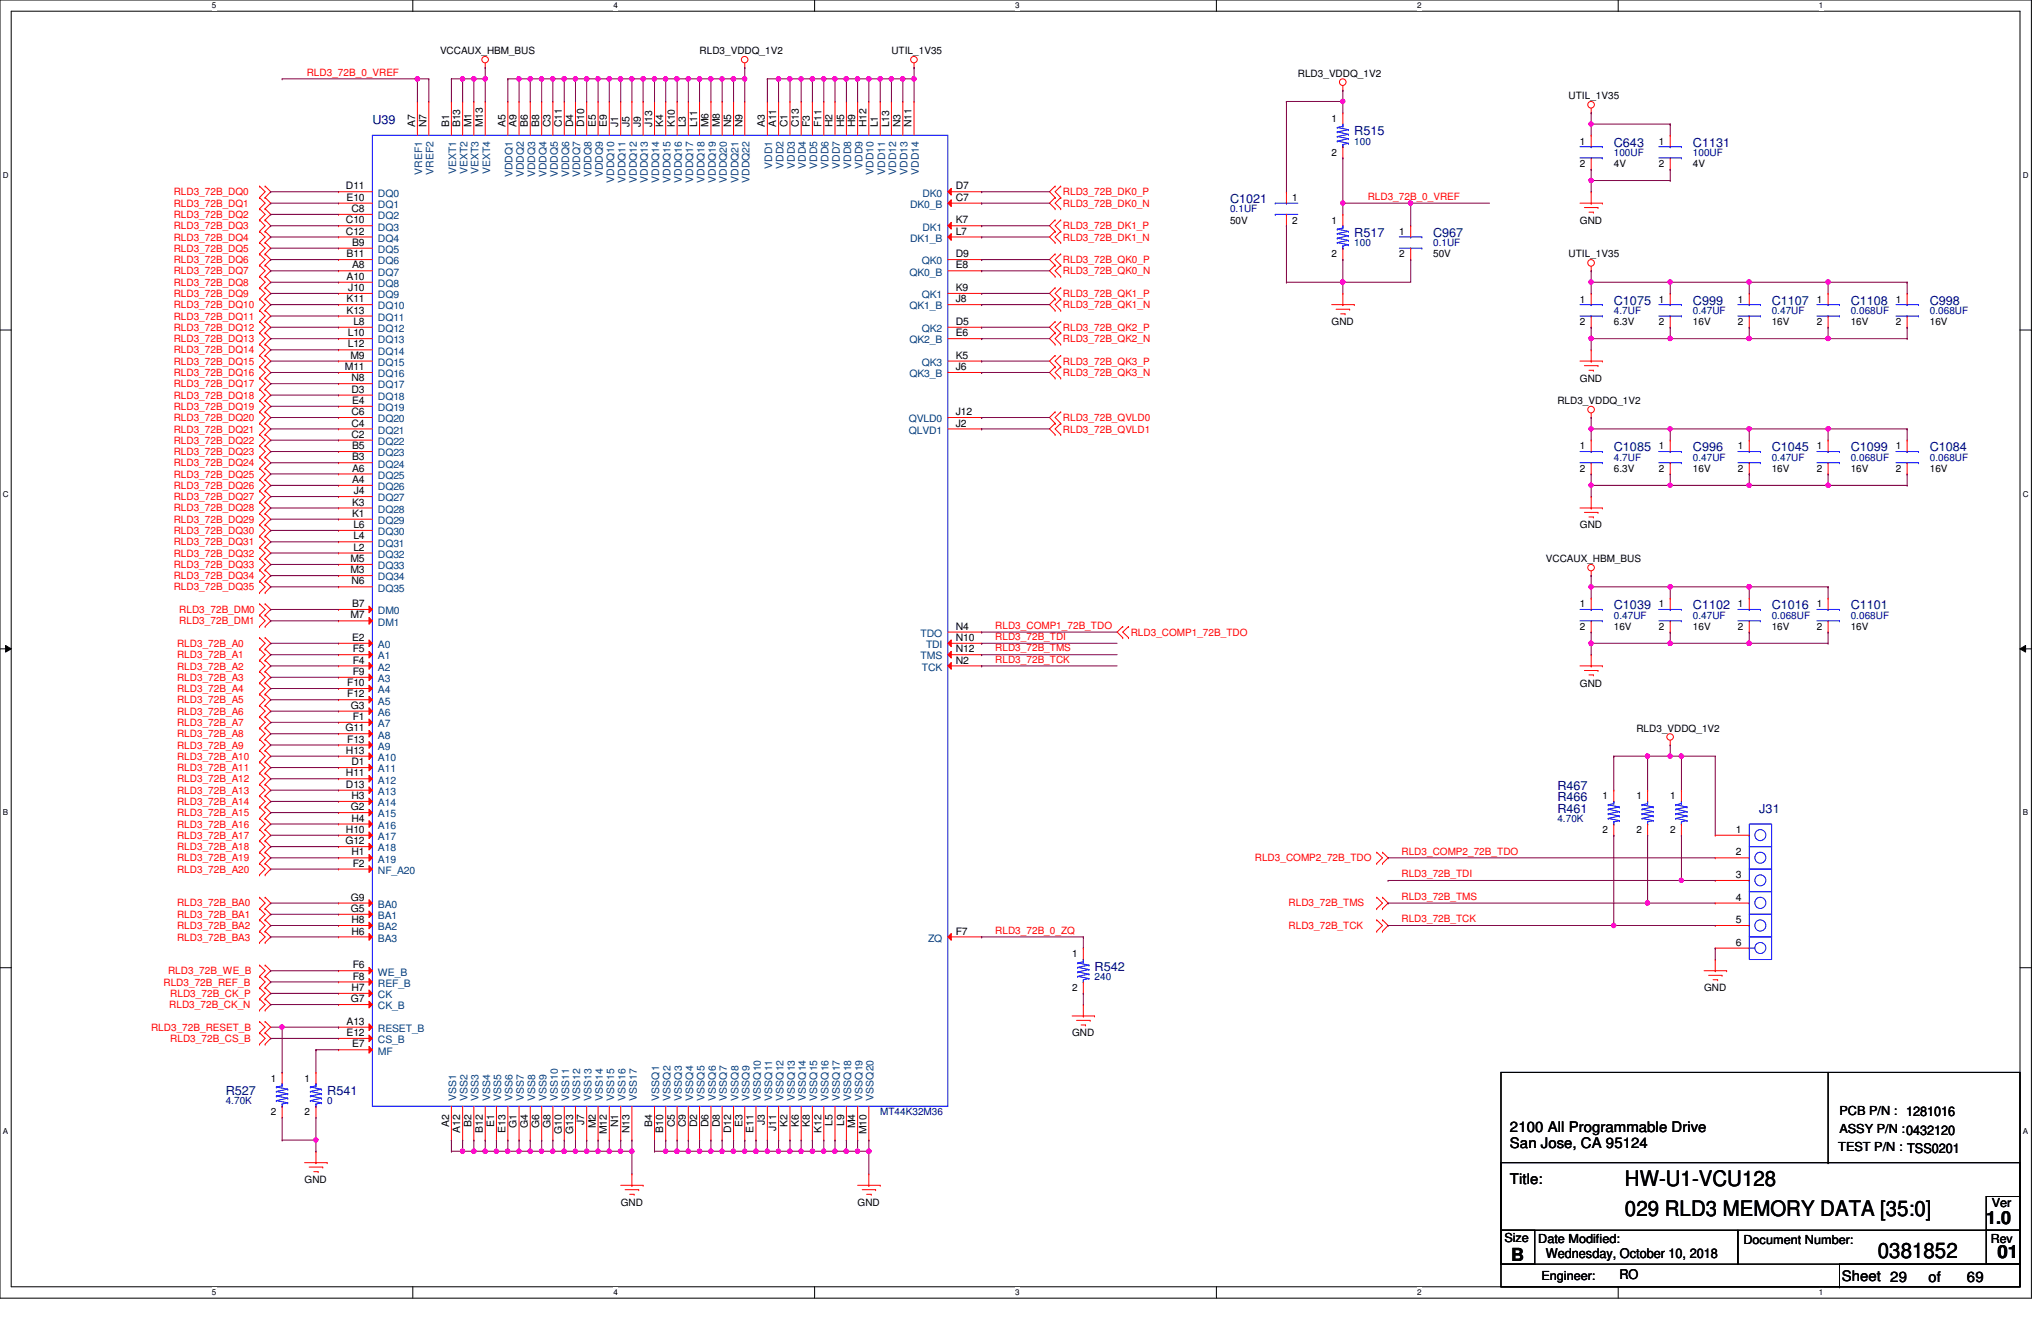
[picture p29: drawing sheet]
<svg xmlns="http://www.w3.org/2000/svg" width="432mm" height="279mm" viewBox="0 0 432 279" stroke-linecap="round" stroke-linejoin="round" font-family="sans-serif">
<defs><g id="words">
<g font-size="4.5">
<text x="343.8" y="250.9">HW-U1-VCU128</text>
<text x="343.8" y="257.1">029 RLD3 MEMORY DATA [35:0]</text>
<text x="397.3" y="266">0381852</text>
</g>
<g font-size="3.8">
<text x="420.2" y="259">1.0</text>
<text x="319.7" y="266.6">B</text>
<text x="422.6" y="266.1">01</text>
</g>
<g font-size="3.1">
<text x="319.4" y="239.4">2100 All Programmable Drive</text>
<text x="319.4" y="242.7">San Jose, CA 95124</text>
<text x="319.4" y="250.4">Title:</text>
<text x="389.6" y="270.9">Sheet 29</text>
<text x="408" y="271.1">of</text>
<text x="416.1" y="271.1">69</text>
</g>
<g font-size="2.8">
<text x="327.1" y="266.1">Wednesday, October 10, 2018</text>
<text x="342.6" y="270.4">RO</text>
</g>
<g font-size="2.6" fill="#000080">
<text x="78.8" y="26.2">U39</text>
<text x="286.5" y="28.6">R515</text>
<text x="341.4" y="31">C643</text>
<text x="358.1" y="31">C1131</text>
<text x="260.2" y="42.9">C1021</text>
<text x="286.5" y="50.1">R517</text>
<text x="303.2" y="50.1">C967</text>
<text x="341.4" y="64.4">C1075</text>
<text x="358.1" y="64.4">C999</text>
<text x="374.8" y="64.4">C1107</text>
<text x="391.5" y="64.4">C1108</text>
<text x="408.3" y="64.4">C998</text>
<text x="341.4" y="95.5">C1085</text>
<text x="358.1" y="95.5">C996</text>
<text x="374.8" y="95.5">C1045</text>
<text x="391.5" y="95.5">C1099</text>
<text x="408.3" y="95.5">C1084</text>
<text x="341.4" y="128.9">C1039</text>
<text x="358.1" y="128.9">C1102</text>
<text x="374.8" y="128.9">C1016</text>
<text x="391.5" y="128.9">C1101</text>
<text x="329.5" y="167.1">R467</text>
<text x="329.5" y="171.9">R461</text>
<text x="329.5" y="169.5">R466</text>
<text x="372.2" y="171.9">J31</text>
<text x="231.6" y="205.3">R542</text>
<text x="47.8" y="231.6">R527</text>
<text x="69.2" y="231.6">R541</text>
</g>
<g font-size="2.6">
<text x="389.2" y="235.9">PCB P/N : 1281016</text>
<text x="389.2" y="239.7">ASSY P/N :0432120</text>
<text x="388.9" y="243.5">TEST P/N : TSS0201</text>
<text x="421.4" y="255.2">Ver</text>
<text x="318.3" y="262.6">Size</text>
<text x="325.4" y="262.8">Date Modified:</text>
<text x="368.9" y="263.1">Document Number:</text>
<text x="421.2" y="262.8">Rev</text>
<text x="326.1" y="270.7">Engineer:</text>
</g>
<g font-size="2.2">
<text x="87.8" y="27" transform="rotate(-90 87.8 27)">A7</text>
<text x="90.2" y="27" transform="rotate(-90 90.2 27)">N7</text>
<text x="95" y="27" transform="rotate(-90 95 27)">B1</text>
<text x="97.4" y="27" transform="rotate(-90 97.4 27)">B13</text>
<text x="99.7" y="27" transform="rotate(-90 99.7 27)">M1</text>
<text x="102.2" y="27" transform="rotate(-90 102.2 27)">M13</text>
<text x="106.9" y="27" transform="rotate(-90 106.9 27)">A5</text>
<text x="109.3" y="27" transform="rotate(-90 109.3 27)">A9</text>
<text x="111.7" y="27" transform="rotate(-90 111.7 27)">B6</text>
<text x="114.1" y="27" transform="rotate(-90 114.1 27)">B8</text>
<text x="116.5" y="27" transform="rotate(-90 116.5 27)">C3</text>
<text x="118.9" y="27" transform="rotate(-90 118.9 27)">C11</text>
<text x="121.2" y="27" transform="rotate(-90 121.2 27)">D4</text>
<text x="123.6" y="27" transform="rotate(-90 123.6 27)">D10</text>
<text x="126" y="27" transform="rotate(-90 126 27)">E5</text>
<text x="128.4" y="27" transform="rotate(-90 128.4 27)">E9</text>
<text x="130.8" y="27" transform="rotate(-90 130.8 27)">J1</text>
<text x="133.2" y="27" transform="rotate(-90 133.2 27)">J5</text>
<text x="135.6" y="27" transform="rotate(-90 135.6 27)">J9</text>
<text x="138" y="27" transform="rotate(-90 138 27)">J13</text>
<text x="140.3" y="27" transform="rotate(-90 140.3 27)">K4</text>
<text x="142.7" y="27" transform="rotate(-90 142.7 27)">K10</text>
<text x="145.1" y="27" transform="rotate(-90 145.1 27)">L3</text>
<text x="147.5" y="27" transform="rotate(-90 147.5 27)">L11</text>
<text x="149.9" y="27" transform="rotate(-90 149.9 27)">M6</text>
<text x="152.3" y="27" transform="rotate(-90 152.3 27)">M8</text>
<text x="154.7" y="27" transform="rotate(-90 154.7 27)">N5</text>
<text x="157.1" y="27" transform="rotate(-90 157.1 27)">N9</text>
<text x="161.8" y="27" transform="rotate(-90 161.8 27)">A3</text>
<text x="164.2" y="27" transform="rotate(-90 164.2 27)">A11</text>
<text x="166.6" y="27" transform="rotate(-90 166.6 27)">C1</text>
<text x="169" y="27" transform="rotate(-90 169 27)">C13</text>
<text x="171.4" y="27" transform="rotate(-90 171.4 27)">F3</text>
<text x="173.8" y="27" transform="rotate(-90 173.8 27)">F11</text>
<text x="176.1" y="27" transform="rotate(-90 176.1 27)">H2</text>
<text x="178.6" y="27" transform="rotate(-90 178.6 27)">H5</text>
<text x="180.9" y="27" transform="rotate(-90 180.9 27)">H9</text>
<text x="183.3" y="27" transform="rotate(-90 183.3 27)">H12</text>
<text x="185.7" y="27" transform="rotate(-90 185.7 27)">L1</text>
<text x="188.1" y="27" transform="rotate(-90 188.1 27)">L13</text>
<text x="190.5" y="27" transform="rotate(-90 190.5 27)">N3</text>
<text x="192.9" y="27" transform="rotate(-90 192.9 27)">N11</text>
<text x="73.2" y="40">D11</text>
<text x="202.2" y="40">D7</text>
<text x="73.2" y="47.2">C10</text>
<text x="73.3" y="42.5">E10</text>
<text x="74.4" y="44.8">C8</text>
<text x="202.2" y="42.5">C7</text>
<text x="202.2" y="47.2">K7</text>
<text x="73.2" y="49.6">C12</text>
<text x="74.5" y="52">B9</text>
<text x="202.2" y="49.6">L7</text>
<text x="73.3" y="54.4">B11</text>
<text x="73.3" y="59.2">A10</text>
<text x="74.5" y="56.8">A8</text>
<text x="202.2" y="54.4">D9</text>
<text x="202.2" y="56.8">E8</text>
<text x="73.3" y="63.9">K11</text>
<text x="73.7" y="61.6">J10</text>
<text x="202.2" y="61.6">K9</text>
<text x="202.2" y="63.9">J8</text>
<text x="73.3" y="66.3">K13</text>
<text x="73.6" y="71.1">L10</text>
<text x="74.8" y="68.7">L8</text>
<text x="202.2" y="68.7">D5</text>
<text x="202.2" y="71.1">E6</text>
<text x="73.6" y="73.5">L12</text>
<text x="74.1" y="75.9">M9</text>
<text x="202.2" y="75.9">K5</text>
<text x="72.9" y="78.3">M11</text>
<text x="74.4" y="80.6">N8</text>
<text x="74.4" y="83.1">D3</text>
<text x="202.2" y="78.3">J6</text>
<text x="74.4" y="87.8">C6</text>
<text x="74.5" y="85.4">E4</text>
<text x="202.2" y="87.8">J12</text>
<text x="74.4" y="90.2">C4</text>
<text x="74.4" y="92.6">C2</text>
<text x="74.5" y="95">B5</text>
<text x="202.2" y="90.2">J2</text>
<text x="74.5" y="97.4">B3</text>
<text x="74.5" y="99.7">A6</text>
<text x="74.5" y="102.2">A4</text>
<text x="74.5" y="106.9">K3</text>
<text x="74.8" y="104.5">J4</text>
<text x="74.5" y="109.3">K1</text>
<text x="74.8" y="111.7">L6</text>
<text x="74.1" y="118.9">M5</text>
<text x="74.8" y="114.1">L4</text>
<text x="74.8" y="116.5">L2</text>
<text x="74.1" y="121.2">M3</text>
<text x="74.4" y="123.6">N6</text>
<text x="74.1" y="130.8">M7</text>
<text x="74.5" y="128.4">B7</text>
<text x="74.5" y="135.6">E2</text>
<text x="74.6" y="138">F5</text>
<text x="202.2" y="133.2">N4</text>
<text x="202.2" y="135.6">N10</text>
<text x="202.2" y="138">N12</text>
<text x="74.6" y="140.3">F4</text>
<text x="74.6" y="142.7">F9</text>
<text x="202.2" y="140.3">N2</text>
<text x="73.4" y="145.1">F10</text>
<text x="73.4" y="147.5">F12</text>
<text x="74.3" y="149.9">G3</text>
<text x="73.1" y="154.7">G11</text>
<text x="74.6" y="152.3">F1</text>
<text x="73.2" y="159.4">H13</text>
<text x="73.4" y="157.1">F13</text>
<text x="74.4" y="161.8">D1</text>
<text x="73.2" y="164.2">H11</text>
<text x="73.2" y="166.6">D13</text>
<text x="74.3" y="171.4">G2</text>
<text x="74.4" y="169">H3</text>
<text x="74.4" y="173.8">H4</text>
<text x="73.1" y="178.6">G12</text>
<text x="73.2" y="176.1">H10</text>
<text x="367.2" y="176.1">1</text>
<text x="74.4" y="180.9">H1</text>
<text x="74.6" y="183.3">F2</text>
<text x="367.2" y="180.9">2</text>
<text x="367.2" y="185.7">3</text>
<text x="74.3" y="190.5">G9</text>
<text x="367.2" y="190.5">4</text>
<text x="74.3" y="192.9">G5</text>
<text x="74.4" y="195.2">H8</text>
<text x="74.4" y="197.7">H6</text>
<text x="202.2" y="197.7">F7</text>
<text x="367.2" y="195.2">5</text>
<text x="367.2" y="200">6</text>
<text x="74.4" y="209.6">H7</text>
<text x="74.6" y="204.8">F6</text>
<text x="74.6" y="207.2">F8</text>
<text x="74.3" y="212">G7</text>
<text x="73.3" y="216.7">A13</text>
<text x="73.3" y="219.1">E12</text>
<text x="74.5" y="221.5">E7</text>
<text x="95" y="238.3" transform="rotate(-90 95 238.3)">A2</text>
<text x="97.4" y="239.6" transform="rotate(-90 97.4 239.6)">A12</text>
<text x="99.7" y="238.3" transform="rotate(-90 99.7 238.3)">B2</text>
<text x="102.2" y="239.6" transform="rotate(-90 102.2 239.6)">B12</text>
<text x="104.5" y="238.3" transform="rotate(-90 104.5 238.3)">E1</text>
<text x="106.9" y="239.6" transform="rotate(-90 106.9 239.6)">E13</text>
<text x="109.3" y="238.6" transform="rotate(-90 109.3 238.6)">G1</text>
<text x="111.7" y="238.6" transform="rotate(-90 111.7 238.6)">G4</text>
<text x="114.1" y="238.6" transform="rotate(-90 114.1 238.6)">G6</text>
<text x="116.5" y="238.6" transform="rotate(-90 116.5 238.6)">G8</text>
<text x="118.9" y="239.8" transform="rotate(-90 118.9 239.8)">G10</text>
<text x="121.2" y="239.8" transform="rotate(-90 121.2 239.8)">G13</text>
<text x="123.6" y="238" transform="rotate(-90 123.6 238)">J7</text>
<text x="126" y="238.7" transform="rotate(-90 126 238.7)">M2</text>
<text x="128.4" y="239.9" transform="rotate(-90 128.4 239.9)">M12</text>
<text x="130.8" y="238.5" transform="rotate(-90 130.8 238.5)">N1</text>
<text x="133.2" y="239.7" transform="rotate(-90 133.2 239.7)">N13</text>
<text x="138" y="238.3" transform="rotate(-90 138 238.3)">B4</text>
<text x="140.3" y="239.6" transform="rotate(-90 140.3 239.6)">B10</text>
<text x="142.7" y="238.5" transform="rotate(-90 142.7 238.5)">C5</text>
<text x="145.1" y="238.5" transform="rotate(-90 145.1 238.5)">C9</text>
<text x="147.5" y="238.5" transform="rotate(-90 147.5 238.5)">D2</text>
<text x="149.9" y="238.5" transform="rotate(-90 149.9 238.5)">D6</text>
<text x="152.3" y="238.5" transform="rotate(-90 152.3 238.5)">D8</text>
<text x="154.7" y="239.7" transform="rotate(-90 154.7 239.7)">D12</text>
<text x="157.1" y="238.3" transform="rotate(-90 157.1 238.3)">E3</text>
<text x="159.4" y="239.6" transform="rotate(-90 159.4 239.6)">E11</text>
<text x="161.8" y="238" transform="rotate(-90 161.8 238)">J3</text>
<text x="164.2" y="239.2" transform="rotate(-90 164.2 239.2)">J11</text>
<text x="166.6" y="238.3" transform="rotate(-90 166.6 238.3)">K2</text>
<text x="169" y="238.3" transform="rotate(-90 169 238.3)">K6</text>
<text x="171.4" y="238.3" transform="rotate(-90 171.4 238.3)">K8</text>
<text x="173.8" y="239.6" transform="rotate(-90 173.8 239.6)">K12</text>
<text x="176.1" y="238.1" transform="rotate(-90 176.1 238.1)">L5</text>
<text x="178.6" y="238.1" transform="rotate(-90 178.6 238.1)">L9</text>
<text x="180.9" y="238.7" transform="rotate(-90 180.9 238.7)">M4</text>
<text x="183.3" y="239.9" transform="rotate(-90 183.3 239.9)">M10</text>
</g>
<g font-size="2.2" fill="#004080">
<text x="163.4" y="35.7" transform="rotate(-90 163.4 35.7)">VDD1</text>
<text x="165.7" y="35.7" transform="rotate(-90 165.7 35.7)">VDD2</text>
<text x="168.1" y="35.7" transform="rotate(-90 168.1 35.7)">VDD3</text>
<text x="170.5" y="35.7" transform="rotate(-90 170.5 35.7)">VDD4</text>
<text x="172.9" y="35.7" transform="rotate(-90 172.9 35.7)">VDD5</text>
<text x="175.3" y="35.7" transform="rotate(-90 175.3 35.7)">VDD6</text>
<text x="177.7" y="35.7" transform="rotate(-90 177.7 35.7)">VDD7</text>
<text x="180.1" y="35.7" transform="rotate(-90 180.1 35.7)">VDD8</text>
<text x="182.5" y="35.7" transform="rotate(-90 182.5 35.7)">VDD9</text>
<text x="80" y="41.6">DQ0</text>
<text x="89.3" y="37" transform="rotate(-90 89.3 37)">VREF1</text>
<text x="91.7" y="37" transform="rotate(-90 91.7 37)">VREF2</text>
<text x="96.5" y="36.8" transform="rotate(-90 96.5 36.8)">VEXT1</text>
<text x="98.9" y="36.8" transform="rotate(-90 98.9 36.8)">VEXT2</text>
<text x="101.3" y="36.8" transform="rotate(-90 101.3 36.8)">VEXT3</text>
<text x="103.7" y="36.8" transform="rotate(-90 103.7 36.8)">VEXT4</text>
<text x="108.5" y="37.5" transform="rotate(-90 108.5 37.5)">VDDQ1</text>
<text x="110.8" y="37.5" transform="rotate(-90 110.8 37.5)">VDDQ2</text>
<text x="113.2" y="37.5" transform="rotate(-90 113.2 37.5)">VDDQ3</text>
<text x="115.6" y="37.5" transform="rotate(-90 115.6 37.5)">VDDQ4</text>
<text x="118" y="37.5" transform="rotate(-90 118 37.5)">VDDQ5</text>
<text x="120.4" y="37.5" transform="rotate(-90 120.4 37.5)">VDDQ6</text>
<text x="122.8" y="37.5" transform="rotate(-90 122.8 37.5)">VDDQ7</text>
<text x="125.1" y="37.5" transform="rotate(-90 125.1 37.5)">VDDQ8</text>
<text x="127.6" y="37.5" transform="rotate(-90 127.6 37.5)">VDDQ9</text>
<text x="129.9" y="38.7" transform="rotate(-90 129.9 38.7)">VDDQ10</text>
<text x="132.3" y="38.7" transform="rotate(-90 132.3 38.7)">VDDQ11</text>
<text x="134.7" y="38.7" transform="rotate(-90 134.7 38.7)">VDDQ12</text>
<text x="137.1" y="38.7" transform="rotate(-90 137.1 38.7)">VDDQ13</text>
<text x="139.5" y="38.7" transform="rotate(-90 139.5 38.7)">VDDQ14</text>
<text x="141.9" y="38.7" transform="rotate(-90 141.9 38.7)">VDDQ15</text>
<text x="144.3" y="38.7" transform="rotate(-90 144.3 38.7)">VDDQ16</text>
<text x="146.6" y="38.7" transform="rotate(-90 146.6 38.7)">VDDQ17</text>
<text x="149" y="38.7" transform="rotate(-90 149 38.7)">VDDQ18</text>
<text x="151.4" y="38.7" transform="rotate(-90 151.4 38.7)">VDDQ19</text>
<text x="153.8" y="38.7" transform="rotate(-90 153.8 38.7)">VDDQ20</text>
<text x="156.2" y="38.7" transform="rotate(-90 156.2 38.7)">VDDQ21</text>
<text x="158.6" y="38.7" transform="rotate(-90 158.6 38.7)">VDDQ22</text>
<text x="184.8" y="37" transform="rotate(-90 184.8 37)">VDD10</text>
<text x="187.2" y="37" transform="rotate(-90 187.2 37)">VDD11</text>
<text x="189.6" y="37" transform="rotate(-90 189.6 37)">VDD12</text>
<text x="192" y="37" transform="rotate(-90 192 37)">VDD13</text>
<text x="194.4" y="37" transform="rotate(-90 194.4 37)">VDD14</text>
<text x="195.2" y="41.6">DK0</text>
<text x="80" y="44">DQ1</text>
<text x="80" y="46.4">DQ2</text>
<text x="192.5" y="44">DK0_B</text>
<text x="80" y="48.8">DQ3</text>
<text x="80" y="51.1">DQ4</text>
<text x="80" y="53.5">DQ5</text>
<text x="192.5" y="51.1">DK1_B</text>
<text x="195.2" y="48.8">DK1</text>
<text x="80" y="55.9">DQ6</text>
<text x="80" y="58.3">DQ7</text>
<text x="192.4" y="58.3">QK0_B</text>
<text x="195" y="55.9">QK0</text>
<text x="80" y="60.7">DQ8</text>
<text x="80" y="63.1">DQ9</text>
<text x="80" y="65.4">DQ10</text>
<text x="192.4" y="65.4">QK1_B</text>
<text x="195" y="63.1">QK1</text>
<text x="80" y="67.9">DQ11</text>
<text x="80" y="70.2">DQ12</text>
<text x="195" y="70.2">QK2</text>
<text x="80" y="72.6">DQ13</text>
<text x="80" y="75">DQ14</text>
<text x="80" y="77.4">DQ15</text>
<text x="192.4" y="72.6">QK2_B</text>
<text x="195" y="77.4">QK3</text>
<text x="80" y="79.8">DQ16</text>
<text x="80" y="82.2">DQ17</text>
<text x="192.4" y="79.8">QK3_B</text>
<text x="80" y="84.6">DQ18</text>
<text x="80" y="87">DQ19</text>
<text x="80" y="89.3">DQ20</text>
<text x="192.3" y="89.3">QVLD0</text>
<text x="80" y="91.7">DQ21</text>
<text x="80" y="94.1">DQ22</text>
<text x="192.3" y="91.7">QLVD1</text>
<text x="80" y="96.5">DQ23</text>
<text x="80" y="98.9">DQ24</text>
<text x="80" y="101.3">DQ25</text>
<text x="80" y="103.7">DQ26</text>
<text x="80" y="106">DQ27</text>
<text x="80" y="108.5">DQ28</text>
<text x="80" y="110.8">DQ29</text>
<text x="80" y="113.2">DQ30</text>
<text x="80" y="115.6">DQ31</text>
<text x="80" y="118">DQ32</text>
<text x="80" y="120.4">DQ33</text>
<text x="80" y="122.8">DQ34</text>
<text x="80" y="125.1">DQ35</text>
<text x="80" y="129.9">DM0</text>
<text x="80" y="132.3">DM1</text>
<text x="80" y="137.1">A0</text>
<text x="194.8" y="134.7">TDO</text>
<text x="195.9" y="137.1">TDI</text>
<text x="80" y="139.5">A1</text>
<text x="80" y="141.9">A2</text>
<text x="194.8" y="139.5">TMS</text>
<text x="195" y="141.9">TCK</text>
<text x="80" y="144.3">A3</text>
<text x="80" y="146.6">A4</text>
<text x="80" y="149">A5</text>
<text x="80" y="151.4">A6</text>
<text x="80" y="153.8">A7</text>
<text x="80" y="156.2">A8</text>
<text x="80" y="158.6">A9</text>
<text x="80" y="161">A10</text>
<text x="80" y="163.4">A11</text>
<text x="80" y="165.7">A12</text>
<text x="80" y="168.1">A13</text>
<text x="80" y="170.5">A14</text>
<text x="80" y="172.9">A15</text>
<text x="80" y="175.3">A16</text>
<text x="80" y="177.7">A17</text>
<text x="80" y="180.1">A18</text>
<text x="80" y="182.5">A19</text>
<text x="80" y="184.8">NF_A20</text>
<text x="80" y="192">BA0</text>
<text x="80" y="194.4">BA1</text>
<text x="80" y="196.8">BA2</text>
<text x="80" y="199.2">BA3</text>
<text x="196.3" y="199.2">ZQ</text>
<text x="80" y="206.3">WE_B</text>
<text x="80" y="208.7">REF_B</text>
<text x="80" y="211.1">CK</text>
<text x="80" y="213.5">CK_B</text>
<text x="80" y="218.3">RESET_B</text>
<text x="80" y="220.6">CS_B</text>
<text x="80" y="223.1">MF</text>
<text x="96.5" y="232.8" transform="rotate(-90 96.5 232.8)">VSS1</text>
<text x="98.9" y="232.8" transform="rotate(-90 98.9 232.8)">VSS2</text>
<text x="101.3" y="232.8" transform="rotate(-90 101.3 232.8)">VSS3</text>
<text x="103.7" y="232.8" transform="rotate(-90 103.7 232.8)">VSS4</text>
<text x="106" y="232.8" transform="rotate(-90 106 232.8)">VSS5</text>
<text x="108.5" y="232.8" transform="rotate(-90 108.5 232.8)">VSS6</text>
<text x="110.8" y="232.8" transform="rotate(-90 110.8 232.8)">VSS7</text>
<text x="113.2" y="232.8" transform="rotate(-90 113.2 232.8)">VSS8</text>
<text x="115.6" y="232.8" transform="rotate(-90 115.6 232.8)">VSS9</text>
<text x="118" y="232.8" transform="rotate(-90 118 232.8)">VSS10</text>
<text x="120.4" y="232.8" transform="rotate(-90 120.4 232.8)">VSS11</text>
<text x="122.8" y="232.8" transform="rotate(-90 122.8 232.8)">VSS12</text>
<text x="125.1" y="232.8" transform="rotate(-90 125.1 232.8)">VSS13</text>
<text x="127.6" y="232.8" transform="rotate(-90 127.6 232.8)">VSS14</text>
<text x="129.9" y="232.8" transform="rotate(-90 129.9 232.8)">VSS15</text>
<text x="132.3" y="232.8" transform="rotate(-90 132.3 232.8)">VSS16</text>
<text x="134.7" y="232.8" transform="rotate(-90 134.7 232.8)">VSS17</text>
<text x="139.5" y="232.8" transform="rotate(-90 139.5 232.8)">VSSQ1</text>
<text x="141.9" y="232.8" transform="rotate(-90 141.9 232.8)">VSSQ2</text>
<text x="144.3" y="232.8" transform="rotate(-90 144.3 232.8)">VSSQ3</text>
<text x="146.6" y="232.8" transform="rotate(-90 146.6 232.8)">VSSQ4</text>
<text x="149" y="232.8" transform="rotate(-90 149 232.8)">VSSQ5</text>
<text x="151.4" y="232.8" transform="rotate(-90 151.4 232.8)">VSSQ6</text>
<text x="153.8" y="232.8" transform="rotate(-90 153.8 232.8)">VSSQ7</text>
<text x="156.2" y="232.8" transform="rotate(-90 156.2 232.8)">VSSQ8</text>
<text x="158.6" y="232.8" transform="rotate(-90 158.6 232.8)">VSSQ9</text>
<text x="161" y="232.8" transform="rotate(-90 161 232.8)">VSSQ10</text>
<text x="163.4" y="232.8" transform="rotate(-90 163.4 232.8)">VSSQ11</text>
<text x="165.7" y="232.8" transform="rotate(-90 165.7 232.8)">VSSQ12</text>
<text x="168.1" y="232.8" transform="rotate(-90 168.1 232.8)">VSSQ13</text>
<text x="170.5" y="232.8" transform="rotate(-90 170.5 232.8)">VSSQ14</text>
<text x="172.9" y="232.8" transform="rotate(-90 172.9 232.8)">VSSQ15</text>
<text x="175.3" y="232.8" transform="rotate(-90 175.3 232.8)">VSSQ16</text>
<text x="177.7" y="232.8" transform="rotate(-90 177.7 232.8)">VSSQ17</text>
<text x="180.1" y="232.8" transform="rotate(-90 180.1 232.8)">VSSQ18</text>
<text x="182.5" y="232.8" transform="rotate(-90 182.5 232.8)">VSSQ19</text>
<text x="184.8" y="232.8" transform="rotate(-90 184.8 232.8)">VSSQ20</text>
</g>
<g font-size="2.1">
<text x="93.1" y="11.5">VCCAUX_HBM_BUS</text>
<text x="148" y="11.5">RLD3_VDDQ_1V2</text>
<text x="188.6" y="11.5">UTIL_1V35</text>
<text x="274.6" y="16.3">RLD3_VDDQ_1V2</text>
<text x="331.9" y="21">UTIL_1V35</text>
<text x="281.7" y="25.8">1</text>
<text x="281.7" y="33">2</text>
<text x="334.3" y="30.6">1</text>
<text x="334.3" y="35.3">2</text>
<text x="341.4" y="35.3">4V</text>
<text x="350.9" y="30.6">1</text>
<text x="350.9" y="35.3">2</text>
<text x="358.1" y="35.3">4V</text>
<text x="260.2" y="47.3">50V</text>
<text x="273.3" y="42.5">1</text>
<text x="273.3" y="47.3">2</text>
<text x="281.7" y="47.3">1</text>
<text x="334.3" y="47.3">GND</text>
<text x="296" y="49.7">1</text>
<text x="281.7" y="54.4">2</text>
<text x="296" y="54.4">2</text>
<text x="303.2" y="54.4">50V</text>
<text x="331.9" y="54.4">UTIL_1V35</text>
<text x="334.3" y="64">1</text>
<text x="350.9" y="64">1</text>
<text x="367.7" y="64">1</text>
<text x="384.4" y="64">1</text>
<text x="401.1" y="64">1</text>
<text x="281.7" y="68.8">GND</text>
<text x="334.3" y="68.8">2</text>
<text x="341.4" y="68.8">6.3V</text>
<text x="350.9" y="68.8">2</text>
<text x="358.1" y="68.8">16V</text>
<text x="367.7" y="68.8">2</text>
<text x="374.8" y="68.8">16V</text>
<text x="384.4" y="68.8">2</text>
<text x="391.5" y="68.8">16V</text>
<text x="401.1" y="68.8">2</text>
<text x="408.3" y="68.8">16V</text>
<text x="334.3" y="80.7">GND</text>
<text x="329.5" y="85.5">RLD3_VDDQ_1V2</text>
<text x="334.3" y="95">1</text>
<text x="350.9" y="95">1</text>
<text x="367.7" y="95">1</text>
<text x="384.4" y="95">1</text>
<text x="401.1" y="95">1</text>
<text x="334.3" y="99.8">2</text>
<text x="341.4" y="99.8">6.3V</text>
<text x="350.9" y="99.8">2</text>
<text x="358.1" y="99.8">16V</text>
<text x="367.7" y="99.8">2</text>
<text x="374.8" y="99.8">16V</text>
<text x="384.4" y="99.8">2</text>
<text x="391.5" y="99.8">16V</text>
<text x="401.1" y="99.8">2</text>
<text x="408.3" y="99.8">16V</text>
<text x="334.3" y="111.8">GND</text>
<text x="327.1" y="118.9">VCCAUX_HBM_BUS</text>
<text x="334.3" y="128.5">1</text>
<text x="350.9" y="128.5">1</text>
<text x="367.7" y="128.5">1</text>
<text x="384.4" y="128.5">1</text>
<text x="334.3" y="133.3">2</text>
<text x="341.4" y="133.3">16V</text>
<text x="350.9" y="133.3">2</text>
<text x="358.1" y="133.3">16V</text>
<text x="367.7" y="133.3">2</text>
<text x="374.8" y="133.3">16V</text>
<text x="384.4" y="133.3">2</text>
<text x="391.5" y="133.3">16V</text>
<text x="334.3" y="145.2">GND</text>
<text x="346.2" y="154.7">RLD3_VDDQ_1V2</text>
<text x="339" y="169.1">1</text>
<text x="346.2" y="169.1">1</text>
<text x="353.4" y="169.1">1</text>
<text x="339" y="176.2">2</text>
<text x="346.2" y="176.2">2</text>
<text x="353.4" y="176.2">2</text>
<text x="226.8" y="202.5">1</text>
<text x="226.8" y="209.6">2</text>
<text x="360.5" y="209.6">GND</text>
<text x="226.8" y="219.2">GND</text>
<text x="57.3" y="228.8">1</text>
<text x="64.4" y="228.8">1</text>
<text x="57.3" y="235.9">2</text>
<text x="64.4" y="235.9">2</text>
<text x="64.4" y="250.2">GND</text>
<text x="131.3" y="255">GND</text>
<text x="181.4" y="255">GND</text>
</g>
<g font-size="2.1" fill="#f00">
<text x="64.9" y="16">RLD3_72B_0_VREF</text>
<text x="36.7" y="41.3">RLD3_72B_DQ0</text>
<text x="224.9" y="41.3">RLD3_72B_DK0_P</text>
<text x="36.7" y="46.1">RLD3_72B_DQ2</text>
<text x="36.7" y="43.7">RLD3_72B_DQ1</text>
<text x="224.9" y="43.7">RLD3_72B_DK0_N</text>
<text x="289.3" y="42.3">RLD3_72B_0_VREF</text>
<text x="36.7" y="50.9">RLD3_72B_DQ4</text>
<text x="36.7" y="53.3">RLD3_72B_DQ5</text>
<text x="36.7" y="48.5">RLD3_72B_DQ3</text>
<text x="224.9" y="48.5">RLD3_72B_DK1_P</text>
<text x="224.9" y="50.9">RLD3_72B_DK1_N</text>
<text x="36.7" y="58">RLD3_72B_DQ7</text>
<text x="36.7" y="55.7">RLD3_72B_DQ6</text>
<text x="224.9" y="55.7">RLD3_72B_QK0_P</text>
<text x="224.9" y="58">RLD3_72B_QK0_N</text>
<text x="36.7" y="60.4">RLD3_72B_DQ8</text>
<text x="36.7" y="65.2">RLD3_72B_DQ10</text>
<text x="36.7" y="62.8">RLD3_72B_DQ9</text>
<text x="224.9" y="62.8">RLD3_72B_QK1_P</text>
<text x="224.9" y="65.2">RLD3_72B_QK1_N</text>
<text x="36.7" y="70">RLD3_72B_DQ12</text>
<text x="36.7" y="67.6">RLD3_72B_DQ11</text>
<text x="224.9" y="70">RLD3_72B_QK2_P</text>
<text x="36.7" y="72.3">RLD3_72B_DQ13</text>
<text x="36.7" y="74.8">RLD3_72B_DQ14</text>
<text x="36.7" y="77.1">RLD3_72B_DQ15</text>
<text x="224.9" y="72.3">RLD3_72B_QK2_N</text>
<text x="224.9" y="77.1">RLD3_72B_QK3_P</text>
<text x="36.7" y="81.9">RLD3_72B_DQ17</text>
<text x="36.7" y="79.5">RLD3_72B_DQ16</text>
<text x="224.9" y="79.5">RLD3_72B_QK3_N</text>
<text x="36.7" y="84.3">RLD3_72B_DQ18</text>
<text x="36.7" y="86.7">RLD3_72B_DQ19</text>
<text x="36.7" y="89.1">RLD3_72B_DQ20</text>
<text x="224.9" y="89.1">RLD3_72B_QVLD0</text>
<text x="36.7" y="93.9">RLD3_72B_DQ22</text>
<text x="36.7" y="91.5">RLD3_72B_DQ21</text>
<text x="224.9" y="91.5">RLD3_72B_QVLD1</text>
<text x="36.7" y="98.6">RLD3_72B_DQ24</text>
<text x="36.7" y="96.2">RLD3_72B_DQ23</text>
<text x="36.7" y="101">RLD3_72B_DQ25</text>
<text x="36.7" y="103.4">RLD3_72B_DQ26</text>
<text x="36.7" y="105.8">RLD3_72B_DQ27</text>
<text x="36.7" y="108.2">RLD3_72B_DQ28</text>
<text x="36.7" y="110.6">RLD3_72B_DQ29</text>
<text x="36.7" y="112.9">RLD3_72B_DQ30</text>
<text x="36.7" y="115.4">RLD3_72B_DQ31</text>
<text x="36.7" y="117.7">RLD3_72B_DQ32</text>
<text x="36.7" y="120.1">RLD3_72B_DQ33</text>
<text x="36.7" y="122.5">RLD3_72B_DQ34</text>
<text x="36.7" y="124.9">RLD3_72B_DQ35</text>
<text x="37.9" y="129.7">RLD3_72B_DM0</text>
<text x="37.5" y="136.8">RLD3_72B_A0</text>
<text x="37.9" y="132">RLD3_72B_DM1</text>
<text x="210.6" y="135.4">RLD3_72B_TDI</text>
<text x="210.6" y="133">RLD3_COMP1_72B_TDO</text>
<text x="210.6" y="137.8">RLD3_72B_TMS</text>
<text x="239.2" y="134.5">RLD3_COMP1_72B_TDO</text>
<text x="37.5" y="139.2">RLD3_72B_A1</text>
<text x="37.5" y="141.6">RLD3_72B_A2</text>
<text x="37.5" y="144">RLD3_72B_A3</text>
<text x="210.6" y="140.2">RLD3_72B_TCK</text>
<text x="37.5" y="146.4">RLD3_72B_A4</text>
<text x="37.5" y="148.8">RLD3_72B_A5</text>
<text x="37.5" y="151.2">RLD3_72B_A6</text>
<text x="37.5" y="153.5">RLD3_72B_A7</text>
<text x="37.5" y="155.9">RLD3_72B_A8</text>
<text x="37.5" y="158.3">RLD3_72B_A9</text>
<text x="37.5" y="160.7">RLD3_72B_A10</text>
<text x="37.5" y="163.1">RLD3_72B_A11</text>
<text x="37.5" y="165.5">RLD3_72B_A12</text>
<text x="37.5" y="167.9">RLD3_72B_A13</text>
<text x="37.5" y="170.3">RLD3_72B_A14</text>
<text x="37.5" y="172.6">RLD3_72B_A15</text>
<text x="37.5" y="175">RLD3_72B_A16</text>
<text x="37.5" y="177.4">RLD3_72B_A17</text>
<text x="37.5" y="179.8">RLD3_72B_A18</text>
<text x="37.5" y="182.2">RLD3_72B_A19</text>
<text x="37.5" y="184.6">RLD3_72B_A20</text>
<text x="265.5" y="182.2">RLD3_COMP2_72B_TDO</text>
<text x="296.5" y="180.8">RLD3_COMP2_72B_TDO</text>
<text x="296.5" y="185.5">RLD3_72B_TDI</text>
<text x="37.5" y="191.7">RLD3_72B_BA0</text>
<text x="272.6" y="191.7">RLD3_72B_TMS</text>
<text x="296.5" y="190.3">RLD3_72B_TMS</text>
<text x="37.5" y="194.1">RLD3_72B_BA1</text>
<text x="37.5" y="196.5">RLD3_72B_BA2</text>
<text x="210.6" y="197.5">RLD3_72B_0_ZQ</text>
<text x="272.6" y="196.5">RLD3_72B_TCK</text>
<text x="296.5" y="195.1">RLD3_72B_TCK</text>
<text x="37.5" y="198.9">RLD3_72B_BA3</text>
<text x="34.6" y="208.4">RLD3_72B_REF_B</text>
<text x="35.6" y="206.1">RLD3_72B_WE_B</text>
<text x="35.8" y="213.2">RLD3_72B_CK_N</text>
<text x="36" y="210.9">RLD3_72B_CK_P</text>
<text x="32" y="218">RLD3_72B_RESET_B</text>
<text x="36" y="220.4">RLD3_72B_CS_B</text>
</g>
<g font-size="2.1" fill="#000080">
<text x="286.5" y="30.6">100</text>
<text x="341.4" y="33">100UF</text>
<text x="358.1" y="33">100UF</text>
<text x="260.2" y="44.9">0.1UF</text>
<text x="286.5" y="52.1">100</text>
<text x="303.2" y="52.1">0.1UF</text>
<text x="341.4" y="66.4">4.7UF</text>
<text x="358.1" y="66.4">0.47UF</text>
<text x="374.8" y="66.4">0.47UF</text>
<text x="391.5" y="66.4">0.068UF</text>
<text x="408.3" y="66.4">0.068UF</text>
<text x="341.4" y="97.5">4.7UF</text>
<text x="358.1" y="97.5">0.47UF</text>
<text x="374.8" y="97.5">0.47UF</text>
<text x="391.5" y="97.5">0.068UF</text>
<text x="408.3" y="97.5">0.068UF</text>
<text x="341.4" y="130.9">0.47UF</text>
<text x="358.1" y="130.9">0.47UF</text>
<text x="374.8" y="130.9">0.068UF</text>
<text x="391.5" y="130.9">0.068UF</text>
<text x="329.5" y="173.8">4.70K</text>
<text x="231.6" y="207.3">240</text>
<text x="47.8" y="233.5">4.70K</text>
<text x="69.2" y="233.5">0</text>
<text x="186.2" y="235.9">MT44K32M36</text>
</g>
<g font-size="1.7">
<text x="44.8" y="1.8">5</text>
<text x="129.8" y="1.8">4</text>
<text x="214.8" y="1.8">3</text>
<text x="299.8" y="1.8">2</text>
<text x="384.8" y="1.8">1</text>
<text x=".6" y="37.6">D</text>
<text x="427.9" y="37.6">D</text>
<text x=".6" y="105">C</text>
<text x="427.9" y="105">C</text>
<text x=".6" y="172.5">B</text>
<text x="427.9" y="172.5">B</text>
<text x=".6" y="239.9">A</text>
<text x="427.9" y="239.9">A</text>
<text x="44.8" y="273.9">5</text>
<text x="129.8" y="273.9">4</text>
<text x="214.8" y="273.9">3</text>
<text x="299.8" y="273.9">2</text>
<text x="384.8" y="273.9">1</text>
</g>
</g></defs>
<path d="M0 0h429.8v274.6h-429.8zM2.4 2.4h425v269.8h-425z" fill="none" stroke="#000" stroke-width=".21"/>
<g fill="#fff">
<path d="M44.8 .3h1v1.9h-1z"/>
<path d="M44.8 272.4h1v1.9h-1z"/>
</g>
<path d="M87.3 0v2.4M87.3 272.2v2.3" fill="none" stroke="#000" stroke-width=".21"/>
<g fill="#fff">
<path d="M129.8 .3h.9v1.9h-.9z"/>
<path d="M129.8 272.4h.9v1.9h-.9z"/>
</g>
<path d="M172.3 0v2.4M172.3 272.2v2.3" fill="none" stroke="#000" stroke-width=".21"/>
<g fill="#fff">
<path d="M214.8 .3h.9v1.9h-.9z"/>
<path d="M214.8 272.4h.9v1.9h-.9z"/>
</g>
<path d="M257.3 0v2.4M257.3 272.2v2.3" fill="none" stroke="#000" stroke-width=".21"/>
<g fill="#fff">
<path d="M299.8 .3h.9v1.9h-.9z"/>
<path d="M299.8 272.4h.9v1.9h-.9z"/>
</g>
<path d="M342.3 0v2.4M342.3 272.2v2.3" fill="none" stroke="#000" stroke-width=".21"/>
<g fill="#fff">
<path d="M384.8 .3h.9v1.9h-.9z"/>
<path d="M384.8 272.4h.9v1.9h-.9z"/>
<path d="M.6 36.1h1.2v1.9h-1.2z"/>
<path d="M427.9 36.1h1.3v1.9h-1.3z"/>
<path d="M.6 103.5h1.2v1.9h-1.2z"/>
<path d="M427.9 103.5h1.3v1.9h-1.3z"/>
</g>
<path d="M0 69.8h2.4M427.4 69.8h2.3" fill="none" stroke="#000" stroke-width=".21"/>
<g fill="#fff">
<path d="M.6 170.9h1.1v1.9h-1.1z"/>
<path d="M427.9 170.9h1.2v1.9h-1.2z"/>
</g>
<path d="M0 137.2h2.4M1.2 136.5l1.2 .7-1.2 .7zM427.4 137.2l1.1-.7v1.4zM427.4 137.2h2.3" fill="none" stroke="#000" stroke-width=".21"/>
<path d="M1.2 136.5l1.2 .7-1.2 .7zM427.4 137.2l1.1-.7v1.4z" fill="#000"/>
<g fill="#fff">
<path d="M.6 238.4h1.1v1.9h-1.1z"/>
<path d="M427.9 238.4h1.2v1.9h-1.2z"/>
</g>
<g fill="none" stroke="#000" stroke-width=".21">
<path d="M0 204.7h2.4M427.4 204.7h2.3M317.5 226.8h109.9v45.4h-109.9zM386.8 226.8v19.1M317.5 245.9h109.9v14.3h-109.9zM386.8 245.9h.1M420.2 253.1h7.2v7.1h-7.2zM317.5 260.2h50.2v7.2h-50.2zM317.5 260.2h7.2v7.2h-7.2zM317.5 272.2h71.7M367.7 260.2h59.7v7.2h-59.7zM389.2 267.4h38.2v4.8h-38.2z"/>
<path d="M389.2 272.2h.1M420.2 260.2h7.2v7.2h-7.2z"/>
</g>
<g fill="none" stroke="#f00" stroke-width=".21">
<path d="M102.7 14.3h.1M102.7 13.3v1M157.6 14.3h.1M157.6 13.3v1M193.4 14.3h.1M193.4 13.3v1M284.1 19.1h.1M284.1 18.1v1M54.9 39.4h.1M54.9 39.4l1.2 1.2-1.2 1.2M56.1 39.4h.1M56.1 39.4l1.2 1.2-1.2 1.2"/>
<path d="M223.2 39.4h.1M223.2 39.4l-1.2 1.2 1.2 1.2M224.4 39.4h.1M224.4 39.4l-1.2 1.2 1.2 1.2M284.1 23.9h.1M284.1 33.4h.1M284.1 23.9v2.3M284.1 31v2.4M336.6 23.9h.1M336.6 28.6h.1M336.6 35.8h.1M336.6 22.9v1"/>
<path d="M336.6 28.6v2.4M336.6 33.4v2.4M54.9 58.5h.1M54.9 56.1h.1M54.9 46.5h.1M54.9 44.2h.1M54.9 51.3h.1M54.9 48.9h.1M54.9 53.7h.1M54.9 41.8h.1M54.9 56.1l1.2 1.2-1.2 1.2M54.9 44.2l1.2 1.1-1.2 1.2"/>
<path d="M54.9 48.9l1.2 1.2-1.2 1.2M54.9 53.7l1.2 1.2-1.2 1.2M54.9 51.3l1.2 1.2-1.2 1.2M54.9 58.5l1.2 1.2-1.2 1.2M54.9 41.8l1.2 1.2-1.2 1.2M54.9 46.5l1.2 1.3-1.2 1.1M56.1 56.1h.1M56.1 58.5h.1M56.1 44.2h.1M56.1 46.5h.1M56.1 48.9h.1M56.1 51.3h.1"/>
<path d="M56.1 53.7h.1M56.1 41.8h.1M56.1 56.1l1.2 1.2-1.2 1.2M56.1 44.2l1.2 1.1-1.2 1.2M56.1 48.9l1.2 1.2-1.2 1.2M56.1 53.7l1.2 1.2-1.2 1.2M56.1 51.3l1.2 1.2-1.2 1.2M56.1 58.5l1.2 1.2-1.2 1.2M56.1 41.8l1.2 1.2-1.2 1.2M56.1 46.5l1.2 1.3-1.2 1.1M71.6 40.6h.1M71.6 43h.1"/>
<path d="M71.6 45.3h.1M71.6 47.8h.1M71.6 50.1h.1M71.6 52.5h.1M71.6 54.9h.1M71.6 57.3h.1M71.6 59.7h.1M71.6 43h7.2M71.6 40.6h7.2M71.6 45.3h7.2M71.6 47.8h7.2M71.6 50.1h7.2"/>
<path d="M71.6 52.5h7.2M71.6 54.9h7.2M71.6 57.3h7.2M71.6 59.7h7.2M223.2 41.8h.1M223.2 44.2h.1M223.2 46.5h.1M223.2 48.9h.1M223.2 51.3h.1M223.2 53.7h.1M223.2 56.1h.1M223.2 58.5h.1"/>
<path d="M223.2 41.8l-1.2 1.2 1.2 1.2M223.2 46.5l-1.2 1.3 1.2 1.1M223.2 48.9l-1.2 1.2 1.2 1.2M223.2 53.7l-1.2 1.2 1.2 1.2M223.2 56.1l-1.2 1.2 1.2 1.2M224.4 41.8h.1M224.4 44.2h.1M224.4 48.9h.1M224.4 46.5h.1M224.4 51.3h.1M224.4 56.1h.1M224.4 53.7h.1"/>
<path d="M224.4 58.5h.1M224.4 41.8l-1.2 1.2 1.2 1.2M224.4 46.5l-1.2 1.3 1.2 1.1M224.4 48.9l-1.2 1.2 1.2 1.2M224.4 53.7l-1.2 1.2 1.2 1.2M224.4 56.1l-1.2 1.2 1.2 1.2M284.1 45.3h.1M284.1 54.9h.1M284.1 45.3v2.5M284.1 52.5v2.4M298.4 47.8h.1M298.4 54.9h.1"/>
<path d="M298.4 47.8v2.3M298.4 52.5v2.4M334.3 43h4.7M335.2 43.9h2.9M336.2 44.9h.9M336.6 57.3h.1M336.6 40.6h.1M336.6 43h.1M336.6 40.6v2.4M336.6 56.3v1M337.1 44.9h.1M338.1 43.9h.1"/>
<path d="M339 43h.1M54.9 60.9h.1M54.9 72.8h.1M54.9 70.4h.1M54.9 65.7h.1M54.9 63.2h.1M54.9 80h.1M54.9 68h.1M54.9 75.2h.1M54.9 77.6h.1M54.9 70.4l1.2 1.2-1.2 1.2M54.9 63.2l1.2 1.2-1.2 1.3"/>
<path d="M54.9 80l1.2 1.2-1.2 1.1M54.9 68l1.2 1.2-1.2 1.2M54.9 72.8l1.2 1.2-1.2 1.2M54.9 60.9l1.2 1.2-1.2 1.1M54.9 75.2l1.2 1.2-1.2 1.2M54.9 77.6l1.2 1.2-1.2 1.2M54.9 65.7l1.2 1.1-1.2 1.2M56.1 60.9h.1M56.1 70.4h.1M56.1 72.8h.1M56.1 63.2h.1M56.1 65.7h.1"/>
<path d="M56.1 80h.1M56.1 68h.1M56.1 75.2h.1M56.1 77.6h.1M56.1 70.4l1.2 1.2-1.2 1.2M56.1 63.2l1.2 1.2-1.2 1.3M56.1 80l1.2 1.2-1.2 1.1M56.1 68l1.2 1.2-1.2 1.2M56.1 72.8l1.2 1.2-1.2 1.2M56.1 60.9l1.2 1.2-1.2 1.1M56.1 75.2l1.2 1.2-1.2 1.2M56.1 77.6l1.2 1.2-1.2 1.2"/>
<path d="M56.1 65.7l1.2 1.1-1.2 1.2M71.6 62.1h.1M71.6 64.4h.1M71.6 66.8h.1M71.6 69.2h.1M71.6 71.6h.1M71.6 74h.1M71.6 76.4h.1M71.6 78.8h.1M71.6 64.4h7.2M71.6 76.4h7.2M71.6 62.1h7.2"/>
<path d="M71.6 66.8h7.2M71.6 69.2h7.2M71.6 71.6h7.2M71.6 74h7.2M71.6 78.8h7.2M223.2 60.9h.1M223.2 63.2h.1M223.2 65.7h.1M223.2 68h.1M223.2 70.4h.1M223.2 72.8h.1M223.2 75.2h.1"/>
<path d="M223.2 77.6h.1M223.2 80h.1M223.2 60.9l-1.2 1.2 1.2 1.1M223.2 63.2l-1.2 1.2 1.2 1.3M223.2 68l-1.2 1.2 1.2 1.2M223.2 70.4l-1.2 1.2 1.2 1.2M223.2 75.2l-1.2 1.2 1.2 1.2M223.2 77.6l-1.2 1.2 1.2 1.2M224.4 63.2h.1M224.4 60.9h.1M224.4 65.7h.1M224.4 70.4h.1"/>
<path d="M224.4 68h.1M224.4 72.8h.1M224.4 77.6h.1M224.4 75.2h.1M224.4 80h.1M224.4 60.9l-1.2 1.2 1.2 1.1M224.4 63.2l-1.2 1.2 1.2 1.3M224.4 68l-1.2 1.2 1.2 1.2M224.4 70.4l-1.2 1.2 1.2 1.2M224.4 75.2l-1.2 1.2 1.2 1.2M224.4 77.6l-1.2 1.2 1.2 1.2M281.7 64.4h4.8"/>
<path d="M282.7 65.4h2.8M283.6 66.4h1M284.1 62.1h.1M284.1 64.4h.1M284.1 62.1v2.3M284.6 66.4h.1M285.5 65.4h.1M286.5 64.4h.1M334.3 76.4h4.7M335.2 77.3h2.9M336.2 78.3h.9M336.6 74h.1"/>
<path d="M336.6 76.4h.1M336.6 62.1h.1M336.6 69.2h.1M336.6 62.1v2.3M336.6 66.8v2.4M336.6 74v2.4M337.1 78.3h.1M338.1 77.3h.1M339 76.4h.1M353.4 62.1h.1M353.4 69.2h.1M353.4 62.1v2.3"/>
<path d="M353.4 66.8v2.4M386.8 62.1h.1M386.8 69.2h.1M386.8 62.1v2.3M386.8 66.8v2.4M54.9 82.3h.1M54.9 99.1h.1M54.9 96.7h.1M54.9 84.8h.1M54.9 94.3h.1M54.9 87.1h.1M54.9 91.9h.1"/>
<path d="M54.9 89.5h.1M54.9 96.7l1.2 1.2-1.2 1.2M54.9 82.3l1.2 1.3-1.2 1.2M54.9 94.3l1.2 1.2-1.2 1.2M54.9 84.8l1.2 1.1-1.2 1.2M54.9 91.9l1.2 1.2-1.2 1.2M54.9 99.1l1.2 1.1-1.2 1.3M54.9 87.1l1.2 1.2-1.2 1.2M54.9 89.5l1.2 1.2-1.2 1.2M56.1 82.3h.1M56.1 96.7h.1M56.1 99.1h.1"/>
<path d="M56.1 84.8h.1M56.1 94.3h.1M56.1 87.1h.1M56.1 91.9h.1M56.1 89.5h.1M56.1 96.7l1.2 1.2-1.2 1.2M56.1 82.3l1.2 1.3-1.2 1.2M56.1 94.3l1.2 1.2-1.2 1.2M56.1 84.8l1.2 1.1-1.2 1.2M56.1 91.9l1.2 1.2-1.2 1.2M56.1 99.1l1.2 1.1-1.2 1.3M56.1 87.1l1.2 1.2-1.2 1.2"/>
<path d="M56.1 89.5l1.2 1.2-1.2 1.2M71.6 81.2h.1M71.6 83.6h.1M71.6 85.9h.1M71.6 88.3h.1M71.6 90.7h.1M71.6 93.1h.1M71.6 95.5h.1M71.6 97.9h.1M71.6 81.2h7.2M71.6 83.6h7.2M71.6 85.9h7.2"/>
<path d="M71.6 88.3h7.2M71.6 90.7h7.2M71.6 93.1h7.2M71.6 95.5h7.2M71.6 97.9h7.2M223.2 87.1h.1M223.2 89.5h.1M223.2 91.9h.1M223.2 87.1l-1.2 1.2 1.2 1.2M223.2 89.5l-1.2 1.2 1.2 1.2M224.4 89.5h.1M224.4 87.1h.1"/>
<path d="M224.4 91.9h.1M224.4 87.1l-1.2 1.2 1.2 1.2M224.4 89.5l-1.2 1.2 1.2 1.2M336.6 88.3h.1M336.6 93.1h.1M336.6 87.4v.9M336.6 93.1v2.4M336.6 97.9v2.3M54.9 103.8h.1M54.9 101.5h.1M54.9 115.8h.1M54.9 113.4h.1"/>
<path d="M54.9 118.2h.1M54.9 108.6h.1M54.9 106.2h.1M54.9 111h.1M54.9 101.5l1.2 1.2-1.2 1.1M54.9 113.4l1.2 1.2-1.2 1.2M54.9 118.2l1.2 1.2-1.2 1.2M54.9 106.2l1.2 1.2-1.2 1.2M54.9 115.8l1.2 1.2-1.2 1.2M54.9 103.8l1.2 1.2-1.2 1.2M54.9 108.6l1.2 1.2-1.2 1.2M54.9 111l1.2 1.2-1.2 1.2"/>
<path d="M56.1 101.5h.1M56.1 103.8h.1M56.1 113.4h.1M56.1 115.8h.1M56.1 118.2h.1M56.1 106.2h.1M56.1 108.6h.1M56.1 111h.1M56.1 101.5l1.2 1.2-1.2 1.1M56.1 113.4l1.2 1.2-1.2 1.2M56.1 118.2l1.2 1.2-1.2 1.2M56.1 106.2l1.2 1.2-1.2 1.2"/>
<path d="M56.1 115.8l1.2 1.2-1.2 1.2M56.1 103.8l1.2 1.2-1.2 1.2M56.1 108.6l1.2 1.2-1.2 1.2M56.1 111l1.2 1.2-1.2 1.2M71.6 100.2h.1M71.6 102.7h.1M71.6 105h.1M71.6 107.4h.1M71.6 109.8h.1M71.6 112.2h.1M71.6 114.6h.1M71.6 117h.1"/>
<path d="M71.6 119.4h.1M71.6 107.4h7.2M71.6 100.2h7.2M71.6 102.7h7.2M71.6 105h7.2M71.6 109.8h7.2M71.6 112.2h7.2M71.6 114.6h7.2M71.6 117h7.2M71.6 119.4h7.2M334.3 107.4h4.7M335.2 108.4h2.9"/>
<path d="M336.2 109.3h.9M336.6 105h.1M336.6 107.4h.1M336.6 100.2h.1M336.6 105v2.4M337.1 109.3h.1M338.1 108.4h.1M339 107.4h.1M54.9 120.6h.1M54.9 122.9h.1M54.9 125.3h.1M54.9 130.1h.1"/>
<path d="M54.9 127.7h.1M54.9 132.5h.1M54.9 137.3h.1M54.9 134.9h.1M54.9 139.7h.1M54.9 120.6l1.2 1.2-1.2 1.1M54.9 122.9l1.2 1.2-1.2 1.2M54.9 127.7l1.2 1.2-1.2 1.2M54.9 130.1l1.2 1.2-1.2 1.2M54.9 134.9l1.2 1.2-1.2 1.2M54.9 137.3l1.2 1.2-1.2 1.2M54.9 139.7l1.2 1.1-1.2 1.2"/>
<path d="M56.1 120.6h.1M56.1 122.9h.1M56.1 125.3h.1M56.1 127.7h.1M56.1 130.1h.1M56.1 132.5h.1M56.1 134.9h.1M56.1 137.3h.1M56.1 139.7h.1M56.1 120.6l1.2 1.2-1.2 1.1M56.1 122.9l1.2 1.2-1.2 1.2M56.1 127.7l1.2 1.2-1.2 1.2"/>
<path d="M56.1 130.1l1.2 1.2-1.2 1.2M56.1 134.9l1.2 1.2-1.2 1.2M56.1 137.3l1.2 1.2-1.2 1.2M56.1 139.7l1.2 1.1-1.2 1.2M71.6 121.8h.1M71.6 124.1h.1M71.6 121.8h7.2M71.6 124.1h7.2M237.5 132.5h.1M237.5 134.9h.1M237.5 132.5l-1.2 1.2 1.2 1.2M238.8 134.9h.1"/>
<path d="M238.8 132.5h.1M238.8 132.5l-1.3 1.2 1.3 1.2M336.6 121.8h.1M336.6 138.5h.1M336.6 126.5h.1M336.6 133.7h.1M336.6 120.8v1M336.6 126.5v2.4M336.6 131.3v2.4M336.6 138.5v2.3M353.4 126.5h.1M353.4 133.7h.1"/>
<path d="M353.4 126.5v2.4M353.4 131.3v2.4M386.8 126.5h.1M386.8 133.7h.1M386.8 126.5v2.4M386.8 131.3v2.4M54.9 142h.1M54.9 144.4h.1M54.9 146.8h.1M54.9 149.2h.1M54.9 151.6h.1M54.9 154h.1"/>
<path d="M54.9 156.4h.1M54.9 158.7h.1M54.9 142l1.2 1.3-1.2 1.1M54.9 144.4l1.2 1.2-1.2 1.2M54.9 146.8l1.2 1.2-1.2 1.2M54.9 149.2l1.2 1.2-1.2 1.2M54.9 151.6l1.2 1.2-1.2 1.2M54.9 154l1.2 1.2-1.2 1.2M54.9 156.4l1.2 1.2-1.2 1.1M54.9 158.7l1.2 1.2-1.2 1.3M56.1 142h.1M56.1 144.4h.1"/>
<path d="M56.1 146.8h.1M56.1 149.2h.1M56.1 151.6h.1M56.1 154h.1M56.1 156.4h.1M56.1 158.7h.1M56.1 142l1.2 1.3-1.2 1.1M56.1 144.4l1.2 1.2-1.2 1.2M56.1 146.8l1.2 1.2-1.2 1.2M56.1 149.2l1.2 1.2-1.2 1.2M56.1 151.6l1.2 1.2-1.2 1.2M56.1 154l1.2 1.2-1.2 1.2"/>
<path d="M56.1 156.4l1.2 1.2-1.2 1.1M56.1 158.7l1.2 1.2-1.2 1.3M334.3 140.8h4.7M335.2 141.8h2.9M336.2 142.7h.9M336.6 140.8h.1M337.1 142.7h.1M338.1 141.8h.1M339 140.8h.1M353.4 157.6h.1M353.4 156.6v1M54.9 161.2h.1"/>
<path d="M54.9 163.5h.1M54.9 165.9h.1M54.9 168.3h.1M54.9 170.7h.1M54.9 173.1h.1M54.9 175.5h.1M54.9 177.8h.1M54.9 161.2l1.2 1.1-1.2 1.2M54.9 163.5l1.2 1.2-1.2 1.2M54.9 165.9l1.2 1.2-1.2 1.2M54.9 168.3l1.2 1.2-1.2 1.2M54.9 170.7l1.2 1.2-1.2 1.2"/>
<path d="M54.9 173.1l1.2 1.2-1.2 1.2M54.9 175.5l1.2 1.2-1.2 1.1M54.9 177.8l1.2 1.3-1.2 1.2M56.1 161.2h.1M56.1 163.5h.1M56.1 165.9h.1M56.1 168.3h.1M56.1 170.7h.1M56.1 173.1h.1M56.1 175.5h.1M56.1 177.8h.1M56.1 161.2l1.2 1.1-1.2 1.2"/>
<path d="M56.1 163.5l1.2 1.2-1.2 1.2M56.1 165.9l1.2 1.2-1.2 1.2M56.1 168.3l1.2 1.2-1.2 1.2M56.1 170.7l1.2 1.2-1.2 1.2M56.1 173.1l1.2 1.2-1.2 1.2M56.1 175.5l1.2 1.2-1.2 1.1M56.1 177.8l1.2 1.3-1.2 1.2M362.9 176.7h.1M362.9 176.7h7.2M54.9 180.3h.1M54.9 182.6h.1M54.9 185h.1"/>
<path d="M54.9 192.2h.1M54.9 189.8h.1M54.9 194.6h.1M54.9 197h.1M54.9 199.3h.1M54.9 180.3l1.2 1.1-1.2 1.2M54.9 182.6l1.2 1.2-1.2 1.2M54.9 189.8l1.2 1.2-1.2 1.2M54.9 192.2l1.2 1.2-1.2 1.2M54.9 194.6l1.2 1.1-1.2 1.3M54.9 197l1.2 1.2-1.2 1.1M56.1 180.3h.1"/>
<path d="M56.1 182.6h.1M56.1 185h.1M56.1 189.8h.1M56.1 192.2h.1M56.1 194.6h.1M56.1 197h.1M56.1 199.3h.1M56.1 180.3l1.2 1.1-1.2 1.2M56.1 182.6l1.2 1.2-1.2 1.2M56.1 189.8l1.2 1.2-1.2 1.2M56.1 192.2l1.2 1.2-1.2 1.2M56.1 194.6l1.2 1.1-1.2 1.3"/>
<path d="M56.1 197l1.2 1.2-1.2 1.1M291.3 182.6h.1M291.3 180.3h.1M291.3 192.2h.1M291.3 189.8h.1M291.3 197h.1M291.3 194.6h.1M291.3 180.3l1.2 1.1-1.2 1.2M291.3 189.8l1.2 1.2-1.2 1.2M291.3 194.6l1.2 1.1-1.2 1.3M292.5 180.3h.1M292.5 182.6h.1"/>
<path d="M292.5 189.8h.1M292.5 192.2h.1M292.5 194.6h.1M292.5 197h.1M292.5 180.3l1.2 1.1-1.2 1.2M292.5 189.8l1.2 1.2-1.2 1.2M292.5 194.6l1.2 1.1-1.2 1.3M362.9 181.4h.1M362.9 186.2h.1M362.9 191h.1M362.9 195.7h.1M362.9 181.4h7.2"/>
<path d="M362.9 186.2h7.2M362.9 191h7.2M362.9 195.7h7.2M54.9 206.5h.1M54.9 204.1h.1M54.9 208.9h.1M54.9 211.3h.1M54.9 213.7h.1M54.9 218.4h.1M54.9 216.1h.1M54.9 204.1l1.2 1.2-1.2 1.2M54.9 206.5l1.2 1.2-1.2 1.2"/>
<path d="M54.9 208.9l1.2 1.2-1.2 1.2M54.9 211.3l1.2 1.2-1.2 1.2M54.9 216.1l1.2 1.2-1.2 1.1M54.9 218.4l1.2 1.2-1.2 1.3M56.1 204.1h.1M56.1 206.5h.1M56.1 208.9h.1M56.1 211.3h.1M56.1 213.7h.1M56.1 216.1h.1M56.1 218.4h.1M56.1 204.1l1.2 1.2-1.2 1.2"/>
<path d="M56.1 206.5l1.2 1.2-1.2 1.2M56.1 208.9l1.2 1.2-1.2 1.2M56.1 211.3l1.2 1.2-1.2 1.2M56.1 216.1l1.2 1.2-1.2 1.1M56.1 218.4l1.2 1.2-1.2 1.3M226.8 214.9h4.8M227.8 215.8h2.8M228.7 216.8h1M229.2 212.5h.1M229.2 214.9h.1M229.2 200.5h.1M229.2 210.1h.1"/>
<path d="M229.2 200.5v2.4M229.2 207.7v2.4M229.2 212.5v2.4M229.7 216.8h.1M230.6 215.8h.1M231.6 214.9h.1M360.5 205.3h4.8M361.5 206.3h2.8M362.4 207.2h1M362.9 202.9h.1M362.9 205.3h.1M362.9 200.5h.1"/>
<path d="M362.9 202.9v2.4M362.9 200.5h7.2M363.4 207.2h.1M364.3 206.3h.1M365.3 205.3h.1M54.9 220.9h.1M56.1 220.9h.1M64.4 245.9h4.8M65.4 246.8h2.9M66.4 247.8h.9M66.8 243.5h.1M66.8 245.9h.1"/>
<path d="M66.8 243.5v2.4M67.3 247.8h.1M68.3 246.8h.1M69.2 245.9h.1M131.3 250.7h4.8M132.2 251.6h2.9M133.2 252.6h1M133.7 248.3h.1M133.7 250.7h.1M133.7 248.3v2.4M134.2 252.6h.1M135.1 251.6h.1"/>
<path d="M136.1 250.7h.1M181.4 250.7h4.8M182.4 251.6h2.9M183.3 252.6h1M183.8 248.3h.1M183.8 250.7h.1M183.8 248.3v2.4M184.3 252.6h.1M185.3 251.6h.1M186.2 250.7h.1"/>
<circle cx="102.6" cy="12.6" r=".69"/>
<circle cx="157.6" cy="12.6" r=".69"/>
<circle cx="193.4" cy="12.6" r=".69"/>
<circle cx="284.1" cy="17.4" r=".7"/>
<circle cx="336.6" cy="22.2" r=".7"/>
<circle cx="336.6" cy="55.6" r=".7"/>
<circle cx="336.6" cy="86.6" r=".7"/>
<circle cx="336.6" cy="120.1" r=".69"/>
<circle cx="353.3" cy="155.9" r=".69"/>
</g>
<g fill="none" stroke="#00f" stroke-width=".21">
<path d="M78.8 28.6h121.7v205.4h-121.7zM282.9 29.8h.1M282.9 28.9h.1M282.9 27.9h.1M282.9 27h.1M282.9 27l2.4 .4M282.9 29.8l2.4 .5M282.9 28.9l2.4 .4M282.9 27.9l2.4 .5M284.1 26.2h.1M284.1 31h.1M284.1 30.6h.1"/>
<path d="M284.1 26.7h.1M284.1 26.2v.5M284.1 30.6v.4M284.1 26.7l-1.2 .3M285.3 27.4h.1M285.3 30.3h.1M285.3 29.3h.1M285.3 28.4h.1M285.3 30.3l-1.2 .3M285.3 29.3l-2.4 .5M285.3 28.4l-2.4 .5M285.3 27.4l-2.4 .5"/>
<path d="M334.3 33.4h4.7M334.3 31h4.7M336.6 33.4h.1M336.6 31h.1M339 33.4h.1M339 31h.1M282.9 51.3h.1M282.9 50.4h.1M282.9 49.4h.1M282.9 48.5h.1M282.9 48.5l2.4 .4M282.9 51.3l2.4 .5"/>
<path d="M282.9 50.4l2.4 .4M282.9 49.4l2.4 .5M284.1 47.8h.1M284.1 52.5h.1M284.1 52h.1M284.1 48.2h.1M284.1 47.8v.4M284.1 52v.5M284.1 48.2l-1.2 .3M285.3 48.9h.1M285.3 51.8h.1M285.3 50.8h.1"/>
<path d="M285.3 49.9h.1M285.3 51.8l-1.2 .2M285.3 50.8l-2.4 .5M285.3 49.9l-2.4 .5M285.3 48.9l-2.4 .5M296 52.5h4.8M296 50.1h4.8M298.4 52.5h.1M298.4 50.1h.1M300.8 52.5h.1M300.8 50.1h.1M334.3 66.8h4.7"/>
<path d="M334.3 64.4h4.7M336.6 66.8h.1M336.6 64.4h.1M339 66.8h.1M339 64.4h.1M350.9 66.8h4.8M350.9 64.4h4.8M353.4 66.8h.1M353.4 64.4h.1M355.7 66.8h.1M355.7 64.4h.1M384.4 66.8h4.8"/>
<path d="M384.4 64.4h4.8M386.8 66.8h.1M386.8 64.4h.1M389.2 66.8h.1M389.2 64.4h.1M334.3 97.9h4.7M334.3 95.5h4.7M336.6 97.9h.1M336.6 95.5h.1M339 97.9h.1M339 95.5h.1M334.3 131.3h4.7"/>
<path d="M334.3 128.9h4.7M336.6 131.3h.1M336.6 128.9h.1M339 131.3h.1M339 128.9h.1M350.9 131.3h4.8M350.9 128.9h4.8M353.4 131.3h.1M353.4 128.9h.1M355.7 131.3h.1M355.7 128.9h.1M384.4 131.3h4.8"/>
<path d="M384.4 128.9h4.8M386.8 131.3h.1M386.8 128.9h.1M389.2 131.3h.1M389.2 128.9h.1M370.1 179.1h4.7v4.7h-4.7zM370.1 174.3h4.7v4.8h-4.7zM370.1 176.7h.1M370.1 183.8h4.7v4.8h-4.7zM370.1 188.6h4.7v4.8h-4.7zM370.1 198.2h4.7v4.7h-4.7zM370.1 193.4h4.7v4.8h-4.7z"/>
<path d="M370.1 195.7h.1M370.1 191h.1M370.1 186.2h.1M370.1 181.4h.1M228 206.5h.1M228 205.6h.1M228 204.6h.1M228 203.7h.1M228 203.7l2.4 .4M228 206.5l2.4 .5M228 205.6l2.4 .4M228 204.6l2.4 .5"/>
<path d="M229.2 202.9h.1M229.2 207.7h.1M229.2 207.2h.1M229.2 203.4h.1M229.2 202.9v.5M229.2 207.2v.5M229.2 203.4l-1.2 .3M230.4 204.1h.1M230.4 207h.1M230.4 206h.1M230.4 205.1h.1M230.4 207l-1.2 .2"/>
<path d="M230.4 206l-2.4 .5M230.4 205.1l-2.4 .5M230.4 204.1l-2.4 .5M370.1 200.5h.1M370.1 200.5h1.2"/>
<circle cx="372.4" cy="176.6" r="1.17"/>
<circle cx="372.4" cy="195.7" r="1.18"/>
<circle cx="372.4" cy="191" r="1.18"/>
<circle cx="372.4" cy="181.4" r="1.17"/>
<circle cx="372.4" cy="186.2" r="1.17"/>
<circle cx="372.4" cy="200.5" r="1.17"/>
</g>
<path d="M78.1 128.2l.7 .7-.7 .7z" fill="#f00"/>
<path d="M71.6 128.9h.1M71.6 128.9h7.2M78.1 128.2l.7 .7-.7 .7z" fill="none" stroke="#f00" stroke-width=".21"/>
<path d="M78.1 130.6l.7 .7-.7 .7z" fill="#f00"/>
<path d="M71.6 131.3h.1M71.6 131.3h7.2M78.1 130.6l.7 .7-.7 .7z" fill="none" stroke="#f00" stroke-width=".21"/>
<path d="M78.1 135.3l.7 .8-.7 .7z" fill="#f00"/>
<path d="M71.6 136.1h.1M71.6 136.1h7.2M78.1 135.3l.7 .8-.7 .7z" fill="none" stroke="#f00" stroke-width=".21"/>
<path d="M78.1 137.8l.7 .7-.7 .7z" fill="#f00"/>
<path d="M71.6 138.5h.1M71.6 138.5h7.2M78.1 137.8l.7 .7-.7 .7z" fill="none" stroke="#f00" stroke-width=".21"/>
<path d="M78.1 140.1l.7 .7-.7 .8z" fill="#f00"/>
<path d="M71.6 140.8h.1M71.6 140.8h7.2M78.1 140.1l.7 .7-.7 .8z" fill="none" stroke="#f00" stroke-width=".21"/>
<path d="M78.1 142.5l.7 .8-.7 .7z" fill="#f00"/>
<path d="M71.6 143.3h.1M71.6 143.3h7.2M78.1 142.5l.7 .8-.7 .7z" fill="none" stroke="#f00" stroke-width=".21"/>
<path d="M78.1 144.9l.7 .7-.7 .7z" fill="#f00"/>
<path d="M71.6 145.6h.1M71.6 145.6h7.2M78.1 144.9l.7 .7-.7 .7z" fill="none" stroke="#f00" stroke-width=".21"/>
<path d="M78.1 147.3l.7 .7-.7 .7z" fill="#f00"/>
<path d="M71.6 148h.1M71.6 148h7.2M78.1 147.3l.7 .7-.7 .7z" fill="none" stroke="#f00" stroke-width=".21"/>
<path d="M78.1 149.7l.7 .7-.7 .7z" fill="#f00"/>
<path d="M71.6 150.4h.1M71.6 150.4h7.2M78.1 149.7l.7 .7-.7 .7z" fill="none" stroke="#f00" stroke-width=".21"/>
<path d="M78.1 152.1l.7 .7-.7 .7z" fill="#f00"/>
<path d="M71.6 152.8h.1M71.6 152.8h7.2M78.1 152.1l.7 .7-.7 .7z" fill="none" stroke="#f00" stroke-width=".21"/>
<path d="M78.1 154.5l.7 .7-.7 .7z" fill="#f00"/>
<path d="M71.6 155.2h.1M71.6 155.2h7.2M78.1 154.5l.7 .7-.7 .7z" fill="none" stroke="#f00" stroke-width=".21"/>
<path d="M78.1 156.8l.7 .8-.7 .7z" fill="#f00"/>
<path d="M71.6 157.6h.1M71.6 157.6h7.2M78.1 156.8l.7 .8-.7 .7z" fill="none" stroke="#f00" stroke-width=".21"/>
<path d="M78.1 159.2l.7 .7-.7 .8z" fill="#f00"/>
<path d="M71.6 159.9h.1M71.6 159.9h7.2M78.1 159.2l.7 .7-.7 .8z" fill="none" stroke="#f00" stroke-width=".21"/>
<path d="M78.1 161.6l.7 .7-.7 .8z" fill="#f00"/>
<path d="M71.6 162.3h.1M71.6 162.3h7.2M78.1 161.6l.7 .7-.7 .8z" fill="none" stroke="#f00" stroke-width=".21"/>
<path d="M78.1 164l.7 .7-.7 .7z" fill="#f00"/>
<path d="M71.6 164.7h.1M71.6 164.7h7.2M78.1 164l.7 .7-.7 .7z" fill="none" stroke="#f00" stroke-width=".21"/>
<path d="M78.1 166.4l.7 .7-.7 .8z" fill="#f00"/>
<path d="M71.6 167.1h.1M71.6 167.1h7.2M78.1 166.4l.7 .7-.7 .8z" fill="none" stroke="#f00" stroke-width=".21"/>
<path d="M78.1 168.8l.7 .7-.7 .7z" fill="#f00"/>
<path d="M71.6 169.5h.1M71.6 169.5h7.2M78.1 168.8l.7 .7-.7 .7z" fill="none" stroke="#f00" stroke-width=".21"/>
<path d="M78.1 171.2l.7 .7-.7 .7z" fill="#f00"/>
<path d="M71.6 171.9h.1M71.6 171.9h7.2M78.1 171.2l.7 .7-.7 .7z" fill="none" stroke="#f00" stroke-width=".21"/>
<path d="M78.1 173.6l.7 .7-.7 .7z" fill="#f00"/>
<path d="M71.6 174.3h.1M71.6 174.3h7.2M78.1 173.6l.7 .7-.7 .7z" fill="none" stroke="#f00" stroke-width=".21"/>
<path d="M78.1 175.9l.7 .8-.7 .7z" fill="#f00"/>
<path d="M71.6 176.7h.1M71.6 176.7h7.2M78.1 175.9l.7 .8-.7 .7z" fill="none" stroke="#f00" stroke-width=".21"/>
<path d="M78.1 178.4l.7 .7-.7 .7z" fill="#f00"/>
<path d="M71.6 179.1h.1M71.6 179.1h7.2M78.1 178.4l.7 .7-.7 .7z" fill="none" stroke="#f00" stroke-width=".21"/>
<path d="M78.1 180.7l.7 .7-.7 .8z" fill="#f00"/>
<path d="M71.6 181.4h.1M71.6 181.4h7.2M78.1 180.7l.7 .7-.7 .8z" fill="none" stroke="#f00" stroke-width=".21"/>
<path d="M78.1 183.1l.7 .7-.7 .7z" fill="#f00"/>
<path d="M71.6 183.8h.1M71.6 183.8h7.2M78.1 183.1l.7 .7-.7 .7z" fill="none" stroke="#f00" stroke-width=".21"/>
<path d="M78.1 190.3l.7 .7-.7 .7z" fill="#f00"/>
<path d="M71.6 191h.1M71.6 191h7.2M78.1 190.3l.7 .7-.7 .7z" fill="none" stroke="#f00" stroke-width=".21"/>
<path d="M78.1 192.7l.7 .7-.7 .7z" fill="#f00"/>
<path d="M71.6 193.4h.1M71.6 193.4h7.2M78.1 192.7l.7 .7-.7 .7z" fill="none" stroke="#f00" stroke-width=".21"/>
<path d="M78.1 195l.7 .7-.7 .8z" fill="#f00"/>
<path d="M71.6 195.7h.1M71.6 195.7h7.2M78.1 195l.7 .7-.7 .8z" fill="none" stroke="#f00" stroke-width=".21"/>
<path d="M78.1 197.4l.7 .8-.7 .7z" fill="#f00"/>
<path d="M71.6 198.2h.1M71.6 198.2h7.2M78.1 197.4l.7 .8-.7 .7z" fill="none" stroke="#f00" stroke-width=".21"/>
<path d="M78.1 204.6l.7 .7-.7 .7z" fill="#f00"/>
<path d="M71.6 205.3h.1M71.6 205.3h7.2M78.1 204.6l.7 .7-.7 .7z" fill="none" stroke="#f00" stroke-width=".21"/>
<path d="M78.1 207l.7 .7-.7 .7z" fill="#f00"/>
<path d="M71.6 207.7h.1M71.6 207.7h7.2M78.1 207l.7 .7-.7 .7z" fill="none" stroke="#f00" stroke-width=".21"/>
<path d="M78.1 209.4l.7 .7-.7 .7z" fill="#f00"/>
<path d="M71.6 210.1h.1M71.6 210.1h7.2M78.1 209.4l.7 .7-.7 .7z" fill="none" stroke="#f00" stroke-width=".21"/>
<path d="M78.1 211.8l.7 .7-.7 .7z" fill="#f00"/>
<path d="M71.6 212.5h.1M71.6 212.5h7.2M78.1 211.8l.7 .7-.7 .7z" fill="none" stroke="#f00" stroke-width=".21"/>
<path d="M78.1 216.5l.7 .8-.7 .7z" fill="#f00"/>
<path d="M71.6 217.3h.1M71.6 217.3h7.2M78.1 216.5l.7 .8-.7 .7z" fill="none" stroke="#f00" stroke-width=".21"/>
<path d="M78.1 218.9l.7 .7-.7 .7z" fill="#f00"/>
<path d="M71.6 219.6h.1M71.6 219.6h7.2M78.1 218.9l.7 .7-.7 .7z" fill="none" stroke="#f00" stroke-width=".21"/>
<path d="M78.1 221.3l.7 .7-.7 .8z" fill="#f00"/>
<g fill="none" stroke="#f00" stroke-width=".21">
<path d="M71.6 222h.1M71.6 222h7.2M78.1 221.3l.7 .7-.7 .8zM95.5 234v7.1M97.9 234v7.1M100.2 234v7.1M102.7 234v7.1M105 234v7.1M107.4 234v7.1M109.8 234v7.1M112.2 234v7.1M114.6 234v7.1"/>
<path d="M117 234v7.1M119.4 234v7.1M121.8 234v7.1M124.1 234v7.1M126.5 234v7.1M128.9 234v7.1M131.3 234v7.1M133.7 234v7.1M138.5 234v7.1M140.8 234v7.1M143.3 234v7.1M145.6 234v7.1"/>
<path d="M148 234v7.1M150.4 234v7.1M152.8 234v7.1M155.2 234v7.1M157.6 234v7.1M159.9 234v7.1M162.3 234v7.1M164.7 234v7.1M167.1 234v7.1M169.5 234v7.1M171.9 234v7.1M174.3 234v7.1"/>
<path d="M176.7 234v7.1M179.1 234v7.1M181.4 234v7.1M183.8 234v7.1M95.5 241.1h.1M97.9 241.1h.1M100.2 241.1h.1M102.7 241.1h.1M105 241.1h.1M107.4 241.1h.1M109.8 241.1h.1M112.2 241.1h.1"/>
<path d="M114.6 241.1h.1M117 241.1h.1M119.4 241.1h.1M121.8 241.1h.1M124.1 241.1h.1M126.5 241.1h.1M128.9 241.1h.1M131.3 241.1h.1M133.7 241.1h.1M138.5 241.1h.1M140.8 241.1h.1M143.3 241.1h.1"/>
<path d="M145.6 241.1h.1M148 241.1h.1M150.4 241.1h.1M152.8 241.1h.1M155.2 241.1h.1M157.6 241.1h.1M159.9 241.1h.1M162.3 241.1h.1M164.7 241.1h.1M167.1 241.1h.1M169.5 241.1h.1M171.9 241.1h.1"/>
<path d="M174.3 241.1h.1M176.7 241.1h.1M179.1 241.1h.1M181.4 241.1h.1M183.8 241.1h.1"/>
</g>
<path d="M200.5 40.6l.8-.8v1.5z" fill="#f00"/>
<path d="M200.5 40.6l.8-.8v1.5zM200.5 40.6h7.2M207.7 40.6h.1" fill="none" stroke="#f00" stroke-width=".21"/>
<path d="M201.3 42.2v1.5l-.8-.7z" fill="#f00"/>
<path d="M200.5 43h7.2M201.3 42.2v1.5l-.8-.7zM207.7 43h.1" fill="none" stroke="#f00" stroke-width=".21"/>
<path d="M201.3 47v1.5l-.8-.7z" fill="#f00"/>
<path d="M200.5 47.8h7.2M201.3 47v1.5l-.8-.7zM207.7 47.8h.1" fill="none" stroke="#f00" stroke-width=".21"/>
<path d="M201.3 49.4v1.4l-.8-.7z" fill="#f00"/>
<g fill="none" stroke="#f00" stroke-width=".21">
<path d="M200.5 50.1h7.2M200.5 54.9h7.2M200.5 57.3h7.2M201.3 49.4v1.4l-.8-.7zM207.7 50.1h.1M207.7 54.9h.1M207.7 57.3h.1M200.5 62.1h7.2M200.5 64.4h7.2M200.5 69.2h7.2M200.5 71.6h7.2M200.5 76.4h7.2"/>
<path d="M200.5 78.8h7.2M207.7 62.1h.1M207.7 64.4h.1M207.7 69.2h.1M207.7 71.6h.1M207.7 76.4h.1M207.7 78.8h.1M200.5 88.3h7.2M200.5 90.7h7.2M207.7 88.3h.1M207.7 90.7h.1M200.5 133.7h7.2"/>
<path d="M207.7 133.7h.1"/>
</g>
<path d="M200.5 136.1l.8-.8v1.5z" fill="#f00"/>
<path d="M200.5 136.1l.8-.8v1.5zM200.5 136.1h7.2M207.7 136.1h.1" fill="none" stroke="#f00" stroke-width=".21"/>
<path d="M200.5 138.5l.8-.7v1.4z" fill="#f00"/>
<path d="M200.5 138.5l.8-.7v1.4zM200.5 138.5h7.2M207.7 138.5h.1" fill="none" stroke="#f00" stroke-width=".21"/>
<path d="M201.3 140.1v1.5l-.8-.8z" fill="#f00"/>
<path d="M200.5 140.8h7.2M201.3 140.1v1.5l-.8-.8zM207.7 140.8h.1" fill="none" stroke="#f00" stroke-width=".21"/>
<path d="M201.3 197.4v1.5l-.8-.7z" fill="#f00"/>
<g fill="none" stroke="#f00" stroke-width=".21">
<path d="M88.3 21.5h.1M88.3 21.5v7.1M90.7 21.5h.1M90.7 21.5v7.1M95.5 21.5h.1M95.5 21.5v7.1M97.9 21.5h.1M97.9 21.5v7.1M100.2 21.5h.1M100.2 21.5v7.1M102.7 21.5h.1M102.7 21.5v7.1"/>
<path d="M107.4 21.5h.1M107.4 21.5v7.1M109.8 21.5h.1M109.8 21.5v7.1M112.2 21.5h.1M112.2 21.5v7.1M114.6 21.5h.1M114.6 21.5v7.1M117 21.5h.1M117 21.5v7.1M119.4 21.5h.1M119.4 21.5v7.1"/>
<path d="M121.8 21.5h.1M121.8 21.5v7.1M124.1 21.5h.1M124.1 21.5v7.1M126.5 21.5h.1M126.5 21.5v7.1M128.9 21.5h.1M128.9 21.5v7.1M131.3 21.5h.1M131.3 21.5v7.1M133.7 21.5h.1M133.7 21.5v7.1"/>
<path d="M136.1 21.5h.1M136.1 21.5v7.1M138.5 21.5h.1M138.5 21.5v7.1M140.8 21.5h.1M140.8 21.5v7.1M143.3 21.5h.1M143.3 21.5v7.1M145.6 21.5h.1M145.6 21.5v7.1M148 21.5h.1M148 21.5v7.1"/>
<path d="M150.4 21.5h.1M150.4 21.5v7.1M152.8 21.5h.1M152.8 21.5v7.1M155.2 21.5h.1M155.2 21.5v7.1M157.6 21.5h.1M157.6 21.5v7.1M162.3 21.5h.1M162.3 21.5v7.1M164.7 21.5h.1M164.7 21.5v7.1"/>
<path d="M167.1 21.5h.1M167.1 21.5v7.1M169.5 21.5h.1M169.5 21.5v7.1M171.9 21.5h.1M171.9 21.5v7.1M174.3 21.5h.1M174.3 21.5v7.1M176.7 21.5h.1M176.7 21.5v7.1M179.1 21.5h.1M179.1 21.5v7.1"/>
<path d="M181.4 21.5h.1M181.4 21.5v7.1M183.8 21.5h.1M183.8 21.5v7.1M186.2 21.5h.1M186.2 21.5v7.1M188.6 21.5h.1M188.6 21.5v7.1M191 21.5h.1M191 21.5v7.1M193.4 21.5h.1M193.4 21.5v7.1"/>
<path d="M353.4 28.6h.1M353.4 35.8h.1M353.4 28.6v2.4M353.4 33.4v2.4M272.2 40.6h.1M272.2 47.8h.1M272.2 40.6v2.4M272.2 45.3v2.5M370.1 62.1h.1M370.1 69.2h.1M370.1 62.1v2.3M370.1 66.8v2.4"/>
<path d="M403.5 62.1h.1M403.5 69.2h.1M403.5 62.1v2.3M403.5 66.8v2.4M353.4 93.1h.1M353.4 93.1v2.4M353.4 97.9v2.3M370.1 93.1h.1M370.1 93.1v2.4M370.1 97.9v2.3M386.8 93.1h.1M386.8 93.1v2.4"/>
<path d="M386.8 97.9v2.3M403.5 93.1h.1M403.5 93.1v2.4M403.5 97.9v2.3M353.4 100.2h.1M370.1 100.2h.1M386.8 100.2h.1M403.5 100.2h.1M370.1 126.5h.1M370.1 133.7h.1M370.1 126.5v2.4M370.1 131.3v2.4"/>
<path d="M341.4 167.1h.1M341.4 176.7h.1M341.4 167.1v2.4M341.4 174.3v2.4M348.6 167.1h.1M348.6 176.7h.1M348.6 167.1v2.4M348.6 174.3v2.4M355.7 167.1h.1M355.7 176.7h.1M355.7 167.1v2.4M355.7 174.3v2.4"/>
<path d="M200.5 198.2h7.2M201.3 197.4v1.5l-.8-.7zM207.7 198.2h.1M59.7 226.8h.1M59.7 236.3h.1M59.7 226.8v2.4M59.7 234v2.3M66.8 226.8h.1M66.8 236.3h.1M66.8 226.8v2.4M66.8 234v2.3"/>
</g>
<g fill="none" stroke="#00f" stroke-width=".21">
<path d="M350.9 33.4h4.8M350.9 31h4.8M353.4 33.4h.1M353.4 31h.1M355.7 33.4h.1M355.7 31h.1M269.8 45.3h.1M269.8 43h.1M269.8 45.3h4.8M269.8 43h4.8M272.2 45.3h.1M272.2 43h.1"/>
<path d="M367.7 66.8h4.7M367.7 64.4h4.7M370.1 66.8h.1M370.1 64.4h.1M372.4 66.8h.1M372.4 64.4h.1M401.1 66.8h4.8M401.1 64.4h4.8M403.5 66.8h.1M403.5 64.4h.1M405.9 66.8h.1M405.9 64.4h.1"/>
<path d="M350.9 97.9h4.8M350.9 95.5h4.8M353.4 97.9h.1M353.4 95.5h.1M355.7 97.9h.1M355.7 95.5h.1M367.7 97.9h4.7M367.7 95.5h4.7M370.1 97.9h.1M370.1 95.5h.1M372.4 97.9h.1M372.4 95.5h.1"/>
<path d="M384.4 97.9h4.8M384.4 95.5h4.8M386.8 97.9h.1M386.8 95.5h.1M389.2 97.9h.1M389.2 95.5h.1M401.1 97.9h4.8M401.1 95.5h4.8M403.5 97.9h.1M403.5 95.5h.1M405.9 97.9h.1M405.9 95.5h.1"/>
<path d="M367.7 131.3h4.7M367.7 128.9h4.7M370.1 131.3h.1M370.1 128.9h.1M372.4 131.3h.1M372.4 128.9h.1M340.2 173.1h.1M340.2 172.1h.1M340.2 171.2h.1M340.2 170.2h.1M340.2 170.2l2.4 .5M340.2 173.1l2.4 .5"/>
<path d="M340.2 172.1l2.4 .5M340.2 171.2l2.4 .5M341.4 169.5h.1M341.4 174.3h.1M341.4 173.8h.1M341.4 170h.1M341.4 169.5v.5M341.4 173.8v.5M341.4 170l-1.2 .2M342.6 170.7h.1M342.6 173.6h.1M342.6 172.6h.1"/>
<path d="M342.6 171.7h.1M342.6 173.6l-1.2 .2M342.6 172.6l-2.4 .5M342.6 171.7l-2.4 .4M342.6 170.7l-2.4 .5M347.4 173.1h.1M347.4 172.1h.1M347.4 171.2h.1M347.4 170.2h.1M347.4 170.2l2.4 .5M347.4 173.1l2.4 .5M347.4 172.1l2.4 .5"/>
<path d="M347.4 171.2l2.4 .5M348.6 169.5h.1M348.6 174.3h.1M348.6 173.8h.1M348.6 170h.1M348.6 169.5v.5M348.6 173.8v.5M348.6 170l-1.2 .2M349.8 170.7h.1M349.8 173.6h.1M349.8 172.6h.1M349.8 171.7h.1"/>
<path d="M349.8 173.6l-1.2 .2M349.8 172.6l-2.4 .5M349.8 171.7l-2.4 .4M349.8 170.7l-2.4 .5M354.5 173.1h.1M354.5 172.1h.1M354.5 171.2h.1M354.5 170.2h.1M354.5 170.2l2.4 .5M354.5 173.1l2.4 .5M354.5 172.1l2.4 .5M354.5 171.2l2.4 .5"/>
<path d="M355.7 169.5h.1M355.7 174.3h.1M355.7 173.8h.1M355.7 170h.1M355.7 169.5v.5M355.7 173.8v.5M355.7 170l-1.2 .2M356.9 170.7h.1M356.9 173.6h.1M356.9 172.6h.1M356.9 171.7h.1M356.9 173.6l-1.2 .2"/>
<path d="M356.9 172.6l-2.4 .5M356.9 171.7l-2.4 .4M356.9 170.7l-2.4 .5M58.5 232.8h.1M58.5 231.8h.1M58.5 230.8h.1M58.5 229.9h.1M58.5 229.9l2.4 .5M58.5 232.8l2.4 .5M58.5 231.8l2.4 .5M58.5 230.8l2.4 .6M59.7 229.2h.1"/>
<path d="M59.7 234h.1M59.7 233.5h.1M59.7 229.7h.1M59.7 229.2v.5M59.7 233.5v.5M59.7 229.7l-1.2 .2M60.9 230.4h.1M60.9 233.3h.1M60.9 232.3h.1M60.9 231.4h.1M60.9 233.3l-1.2 .2M60.9 232.3l-2.4 .5"/>
<path d="M60.9 231.4l-2.4 .4M60.9 230.4l-2.4 .4M65.7 232.8h.1M65.7 231.8h.1M65.7 230.8h.1M65.7 229.9h.1M65.7 229.9l2.3 .5M65.7 232.8l2.3 .5M65.7 231.8l2.3 .5M65.7 230.8l2.3 .6M66.8 229.2h.1M66.8 234h.1"/>
<path d="M66.8 233.5h.1M66.8 229.7h.1M66.8 229.2v.5M66.8 233.5v.5M66.8 229.7l-1.1 .2M68 230.4h.1M68 233.3h.1M68 232.3h.1M68 231.4h.1M68 233.3l-1.2 .2M68 232.3l-2.3 .5M68 231.4l-2.3 .4"/>
<path d="M68 230.4l-2.3 .4"/>
</g>
<path d="M88.3 16.7h.1M88.3 16.7h2.4M88.3 16.7v4.8M90.7 16.7h.1M90.7 16.7v4.8" fill="none" stroke="#800040" stroke-width=".21"/>
<circle cx="88.3" cy="16.7" r=".47" fill="#f0f"/>
<circle cx="88.3" cy="16.7" r=".47" fill="none" stroke="#f0f" stroke-width=".21"/>
<path d="M59.7 16.7h.1M59.7 16.7h28.6M284.1 19.1h.1M284.1 19.1v2.4M284.1 54.9h.1M284.1 54.9v4.8M207.7 198.2h.1M207.7 198.2h21.5M229.2 198.2h.1M229.2 198.2v2.3M229.2 210.1h.1M229.2 210.1v2.4" fill="none" stroke="#800040" stroke-width=".21"/>
<circle cx="284.1" cy="21.4" r=".45" fill="#f0f"/>
<circle cx="284.1" cy="21.4" r=".45" fill="none" stroke="#f0f" stroke-width=".21"/>
<path d="M284.1 33.4h.1M284.1 33.4v9.6" fill="none" stroke="#800040" stroke-width=".21"/>
<circle cx="284.1" cy="42.9" r=".45" fill="#f0f"/>
<circle cx="284.1" cy="42.9" r=".45" fill="none" stroke="#f0f" stroke-width=".21"/>
<path d="M284.1 43h.1M284.1 43h14.3" fill="none" stroke="#800040" stroke-width=".21"/>
<circle cx="298.4" cy="42.9" r=".46" fill="#f0f"/>
<circle cx="298.4" cy="42.9" r=".46" fill="none" stroke="#f0f" stroke-width=".21"/>
<g fill="none" stroke="#800040" stroke-width=".21">
<path d="M181.4 16.7h.1M181.4 16.7v4.8M272.2 21.5h.1M272.2 21.5v19.1M272.2 21.5h11.9M284.1 21.5h.1M284.1 21.5v2.4M57.3 40.6h.1M57.3 43h.1M57.3 45.3h.1M57.3 47.8h.1M57.3 50.1h.1"/>
<path d="M57.3 52.5h.1M57.3 54.9h.1M57.3 57.3h.1M57.3 59.7h.1M57.3 40.6h14.3M57.3 43h14.3M57.3 45.3h14.3M57.3 47.8h14.3M57.3 50.1h14.3M57.3 52.5h14.3M57.3 54.9h14.3M57.3 57.3h14.3"/>
<path d="M57.3 59.7h14.3M207.7 40.6h.1M207.7 43h.1M207.7 47.8h.1M207.7 50.1h.1M207.7 57.3h.1M207.7 54.9h.1M207.7 40.6h14.3M207.7 43h14.3M207.7 47.8h14.3M207.7 50.1h14.3M207.7 54.9h14.3"/>
<path d="M207.7 57.3h14.3M272.2 47.8h.1M272.2 47.8v11.9M284.1 43h.1M284.1 43v2.3M57.3 62.1h.1M57.3 64.4h.1M57.3 66.8h.1M57.3 69.2h.1M57.3 71.6h.1M57.3 74h.1M57.3 76.4h.1"/>
<path d="M57.3 78.8h.1M57.3 62.1h14.3M57.3 64.4h14.3M57.3 66.8h14.3M57.3 69.2h14.3M57.3 71.6h14.3M57.3 74h14.3M57.3 76.4h14.3M57.3 78.8h14.3M207.7 62.1h.1M207.7 64.4h.1M207.7 69.2h.1"/>
<path d="M207.7 71.6h.1M207.7 76.4h.1M207.7 78.8h.1M207.7 62.1h14.3M207.7 64.4h14.3M207.7 69.2h14.3M207.7 71.6h14.3M207.7 76.4h14.3M207.7 78.8h14.3M57.3 81.2h.1M57.3 83.6h.1M57.3 85.9h.1"/>
<path d="M57.3 88.3h.1M57.3 90.7h.1M57.3 93.1h.1M57.3 95.5h.1M57.3 97.9h.1M57.3 81.2h14.3M57.3 83.6h14.3M57.3 85.9h14.3M57.3 88.3h14.3M57.3 90.7h14.3M57.3 93.1h14.3M57.3 95.5h14.3"/>
<path d="M57.3 97.9h14.3M207.7 88.3h.1M207.7 90.7h.1M207.7 88.3h14.3M207.7 90.7h14.3M57.3 100.2h.1M57.3 102.7h.1M57.3 105h.1M57.3 107.4h.1M57.3 109.8h.1M57.3 112.2h.1M57.3 114.6h.1"/>
<path d="M57.3 117h.1M57.3 119.4h.1M57.3 100.2h14.3M57.3 102.7h14.3M57.3 105h14.3M57.3 107.4h14.3M57.3 109.8h14.3M57.3 112.2h14.3M57.3 114.6h14.3M57.3 117h14.3M57.3 119.4h14.3M57.3 121.8h.1"/>
<path d="M57.3 124.1h.1M57.3 128.9h.1M57.3 131.3h.1M57.3 136.1h.1M57.3 138.5h.1M57.3 136.1h14.3M57.3 121.8h14.3M57.3 124.1h14.3M57.3 128.9h14.3M57.3 131.3h14.3M57.3 138.5h14.3M207.7 136.1h.1"/>
<path d="M207.7 133.7h.1M207.7 138.5h.1M207.7 136.1h28.6M207.7 138.5h28.6M207.7 133.7h28.6M57.3 140.8h.1M57.3 143.3h.1M57.3 145.6h.1M57.3 148h.1M57.3 150.4h.1M57.3 152.8h.1M57.3 155.2h.1"/>
<path d="M57.3 157.6h.1M57.3 159.9h.1M57.3 140.8h14.3M57.3 143.3h14.3M57.3 145.6h14.3M57.3 148h14.3M57.3 150.4h14.3M57.3 152.8h14.3M57.3 155.2h14.3M57.3 157.6h14.3M57.3 159.9h14.3M207.7 140.8h.1"/>
<path d="M207.7 140.8h28.6M57.3 162.3h.1M57.3 164.7h.1M57.3 167.1h.1M57.3 169.5h.1M57.3 171.9h.1M57.3 174.3h.1M57.3 176.7h.1M57.3 179.1h.1M57.3 162.3h14.3M57.3 164.7h14.3M57.3 167.1h14.3"/>
<path d="M57.3 169.5h14.3M57.3 171.9h14.3M57.3 174.3h14.3M57.3 176.7h14.3M57.3 179.1h14.3M57.3 181.4h.1M57.3 183.8h.1M57.3 191h.1M57.3 193.4h.1M57.3 195.7h.1M57.3 198.2h.1M57.3 181.4h14.3"/>
<path d="M57.3 183.8h14.3M57.3 191h14.3M57.3 193.4h14.3M57.3 195.7h14.3M57.3 198.2h14.3M57.3 219.6h.1M57.3 205.3h.1M57.3 207.7h.1M57.3 210.1h.1M57.3 212.5h.1M57.3 219.6h14.3M57.3 217.3h2.4"/>
<path d="M57.3 205.3h14.3M57.3 207.7h14.3M57.3 210.1h14.3M57.3 212.5h14.3M59.7 217.3h.1"/>
</g>
<circle cx="181.4" cy="16.7" r=".46" fill="#f0f"/>
<circle cx="181.4" cy="16.7" r=".46" fill="none" stroke="#f0f" stroke-width=".21"/>
<path d="M183.8 16.7h.1M183.8 16.7v4.8" fill="none" stroke="#800040" stroke-width=".21"/>
<circle cx="183.8" cy="16.7" r=".47" fill="#f0f"/>
<circle cx="183.8" cy="16.7" r=".47" fill="none" stroke="#f0f" stroke-width=".21"/>
<path d="M186.2 16.7h.1M186.2 16.7v4.8" fill="none" stroke="#800040" stroke-width=".21"/>
<circle cx="186.2" cy="16.7" r=".46" fill="#f0f"/>
<circle cx="186.2" cy="16.7" r=".46" fill="none" stroke="#f0f" stroke-width=".21"/>
<path d="M188.6 16.7h.1M188.6 16.7v4.8" fill="none" stroke="#800040" stroke-width=".21"/>
<circle cx="188.6" cy="16.7" r=".46" fill="#f0f"/>
<circle cx="188.6" cy="16.7" r=".46" fill="none" stroke="#f0f" stroke-width=".21"/>
<path d="M191 16.7h.1M191 16.7v4.8" fill="none" stroke="#800040" stroke-width=".21"/>
<circle cx="191" cy="16.7" r=".47" fill="#f0f"/>
<circle cx="191" cy="16.7" r=".47" fill="none" stroke="#f0f" stroke-width=".21"/>
<path d="M167.1 16.7h.1M167.1 16.7v4.8M193.4 14.3h.1M193.4 14.3v2.4" fill="none" stroke="#800040" stroke-width=".21"/>
<circle cx="167.1" cy="16.7" r=".47" fill="#f0f"/>
<circle cx="167.1" cy="16.7" r=".47" fill="none" stroke="#f0f" stroke-width=".21"/>
<path d="M169.5 16.7h.1M169.5 16.7v4.8" fill="none" stroke="#800040" stroke-width=".21"/>
<circle cx="169.5" cy="16.7" r=".46" fill="#f0f"/>
<circle cx="169.5" cy="16.7" r=".46" fill="none" stroke="#f0f" stroke-width=".21"/>
<path d="M171.9 16.7h.1M171.9 16.7v4.8" fill="none" stroke="#800040" stroke-width=".21"/>
<circle cx="171.9" cy="16.7" r=".47" fill="#f0f"/>
<circle cx="171.9" cy="16.7" r=".47" fill="none" stroke="#f0f" stroke-width=".21"/>
<path d="M174.3 16.7h.1M174.3 16.7v4.8" fill="none" stroke="#800040" stroke-width=".21"/>
<circle cx="174.2" cy="16.7" r=".46" fill="#f0f"/>
<circle cx="174.2" cy="16.7" r=".46" fill="none" stroke="#f0f" stroke-width=".21"/>
<path d="M176.7 16.7h.1M176.7 16.7v4.8" fill="none" stroke="#800040" stroke-width=".21"/>
<circle cx="176.6" cy="16.7" r=".46" fill="#f0f"/>
<circle cx="176.6" cy="16.7" r=".46" fill="none" stroke="#f0f" stroke-width=".21"/>
<path d="M179.1 16.7h.1M179.1 16.7v4.8" fill="none" stroke="#800040" stroke-width=".21"/>
<circle cx="179" cy="16.7" r=".47" fill="#f0f"/>
<circle cx="179" cy="16.7" r=".47" fill="none" stroke="#f0f" stroke-width=".21"/>
<path d="M152.8 16.7h.1M152.8 16.7v4.8" fill="none" stroke="#800040" stroke-width=".21"/>
<circle cx="152.7" cy="16.7" r=".46" fill="#f0f"/>
<circle cx="152.7" cy="16.7" r=".46" fill="none" stroke="#f0f" stroke-width=".21"/>
<path d="M155.2 16.7h.1M155.2 16.7v4.8" fill="none" stroke="#800040" stroke-width=".21"/>
<circle cx="155.1" cy="16.7" r=".47" fill="#f0f"/>
<circle cx="155.1" cy="16.7" r=".47" fill="none" stroke="#f0f" stroke-width=".21"/>
<path d="M138.5 16.7h.1M138.5 16.7v4.8M140.8 16.7h.1M140.8 16.7v4.8M157.6 14.3h.1M157.6 14.3v2.4M162.3 16.7h.1M162.3 16.7v4.8M164.7 16.7h.1M164.7 16.7v4.8" fill="none" stroke="#800040" stroke-width=".21"/>
<circle cx="140.8" cy="16.7" r=".46" fill="#f0f"/>
<circle cx="140.8" cy="16.7" r=".46" fill="none" stroke="#f0f" stroke-width=".21"/>
<path d="M143.3 16.7h.1M143.3 16.7v4.8" fill="none" stroke="#800040" stroke-width=".21"/>
<circle cx="143.2" cy="16.7" r=".47" fill="#f0f"/>
<circle cx="143.2" cy="16.7" r=".47" fill="none" stroke="#f0f" stroke-width=".21"/>
<path d="M145.6 16.7h.1M145.6 16.7v4.8" fill="none" stroke="#800040" stroke-width=".21"/>
<circle cx="145.6" cy="16.7" r=".46" fill="#f0f"/>
<circle cx="145.6" cy="16.7" r=".46" fill="none" stroke="#f0f" stroke-width=".21"/>
<path d="M148 16.7h.1M148 16.7v4.8" fill="none" stroke="#800040" stroke-width=".21"/>
<circle cx="148" cy="16.7" r=".47" fill="#f0f"/>
<circle cx="148" cy="16.7" r=".47" fill="none" stroke="#f0f" stroke-width=".21"/>
<path d="M150.4 16.7h.1M150.4 16.7v4.8" fill="none" stroke="#800040" stroke-width=".21"/>
<circle cx="150.4" cy="16.7" r=".46" fill="#f0f"/>
<circle cx="150.4" cy="16.7" r=".46" fill="none" stroke="#f0f" stroke-width=".21"/>
<path d="M124.1 16.7h.1M124.1 16.7v4.8" fill="none" stroke="#800040" stroke-width=".21"/>
<circle cx="124.1" cy="16.7" r=".47" fill="#f0f"/>
<circle cx="124.1" cy="16.7" r=".47" fill="none" stroke="#f0f" stroke-width=".21"/>
<path d="M126.5 16.7h.1M126.5 16.7v4.8" fill="none" stroke="#800040" stroke-width=".21"/>
<circle cx="126.5" cy="16.7" r=".46" fill="#f0f"/>
<circle cx="126.5" cy="16.7" r=".46" fill="none" stroke="#f0f" stroke-width=".21"/>
<path d="M128.9 16.7h.1M128.9 16.7v4.8" fill="none" stroke="#800040" stroke-width=".21"/>
<circle cx="128.9" cy="16.7" r=".46" fill="#f0f"/>
<circle cx="128.9" cy="16.7" r=".46" fill="none" stroke="#f0f" stroke-width=".21"/>
<path d="M131.3 16.7h.1M131.3 16.7v4.8" fill="none" stroke="#800040" stroke-width=".21"/>
<circle cx="131.3" cy="16.7" r=".47" fill="#f0f"/>
<circle cx="131.3" cy="16.7" r=".47" fill="none" stroke="#f0f" stroke-width=".21"/>
<path d="M133.7 16.7h.1M133.7 16.7v4.8" fill="none" stroke="#800040" stroke-width=".21"/>
<circle cx="133.6" cy="16.7" r=".46" fill="#f0f"/>
<circle cx="133.6" cy="16.7" r=".46" fill="none" stroke="#f0f" stroke-width=".21"/>
<path d="M136.1 16.7h.1M136.1 16.7v4.8" fill="none" stroke="#800040" stroke-width=".21"/>
<circle cx="136.1" cy="16.7" r=".47" fill="#f0f"/>
<circle cx="136.1" cy="16.7" r=".47" fill="none" stroke="#f0f" stroke-width=".21"/>
<path d="M109.8 16.7h.1M109.8 16.7v4.8M112.2 16.7h.1M112.2 16.7v4.8" fill="none" stroke="#800040" stroke-width=".21"/>
<circle cx="112.2" cy="16.7" r=".47" fill="#f0f"/>
<circle cx="112.2" cy="16.7" r=".47" fill="none" stroke="#f0f" stroke-width=".21"/>
<path d="M114.6 16.7h.1M114.6 16.7v4.8" fill="none" stroke="#800040" stroke-width=".21"/>
<circle cx="114.6" cy="16.7" r=".46" fill="#f0f"/>
<circle cx="114.6" cy="16.7" r=".46" fill="none" stroke="#f0f" stroke-width=".21"/>
<path d="M117 16.7h.1M117 16.7v4.8" fill="none" stroke="#800040" stroke-width=".21"/>
<circle cx="116.9" cy="16.7" r=".46" fill="#f0f"/>
<circle cx="116.9" cy="16.7" r=".46" fill="none" stroke="#f0f" stroke-width=".21"/>
<path d="M119.4 16.7h.1M119.4 16.7v4.8" fill="none" stroke="#800040" stroke-width=".21"/>
<circle cx="119.3" cy="16.7" r=".47" fill="#f0f"/>
<circle cx="119.3" cy="16.7" r=".47" fill="none" stroke="#f0f" stroke-width=".21"/>
<path d="M121.8 16.7h.1M121.8 16.7v4.8" fill="none" stroke="#800040" stroke-width=".21"/>
<circle cx="121.7" cy="16.7" r=".46" fill="#f0f"/>
<circle cx="121.7" cy="16.7" r=".46" fill="none" stroke="#f0f" stroke-width=".21"/>
<path d="M95.5 16.7h.1M95.5 16.7v4.8M97.9 16.7h.1M97.9 16.7v4.8" fill="none" stroke="#800040" stroke-width=".21"/>
<circle cx="97.8" cy="16.7" r=".46" fill="#f0f"/>
<circle cx="97.8" cy="16.7" r=".46" fill="none" stroke="#f0f" stroke-width=".21"/>
<path d="M100.2 16.7h.1M100.2 16.7v4.8" fill="none" stroke="#800040" stroke-width=".21"/>
<circle cx="100.2" cy="16.7" r=".47" fill="#f0f"/>
<circle cx="100.2" cy="16.7" r=".47" fill="none" stroke="#f0f" stroke-width=".21"/>
<path d="M100.2 16.7h.1M100.2 16.7h2.5M102.7 14.3h.1M102.7 16.7h.1M102.7 14.3v7.2M107.4 16.7h.1M107.4 16.7v4.8" fill="none" stroke="#800040" stroke-width=".21"/>
<circle cx="102.6" cy="16.7" r=".46" fill="#f0f"/>
<circle cx="102.6" cy="16.7" r=".46" fill="none" stroke="#f0f" stroke-width=".21"/>
<path d="M95.5 16.7h.1M95.5 16.7h4.7M97.9 16.7h.1M107.4 16.7h.1M107.4 16.7h2.4" fill="none" stroke="#800040" stroke-width=".21"/>
<circle cx="109.8" cy="16.7" r=".46" fill="#f0f"/>
<circle cx="109.8" cy="16.7" r=".46" fill="none" stroke="#f0f" stroke-width=".21"/>
<path d="M157.6 16.7h.1M157.6 16.7v4.8" fill="none" stroke="#800040" stroke-width=".21"/>
<circle cx="157.5" cy="16.7" r=".46" fill="#f0f"/>
<circle cx="157.5" cy="16.7" r=".46" fill="none" stroke="#f0f" stroke-width=".21"/>
<g fill="none" stroke="#800040" stroke-width=".21">
<path d="M109.8 16.7h.1M109.8 16.7h28.7M112.2 16.7h.1M114.6 16.7h.1M117 16.7h.1M119.4 16.7h.1M121.8 16.7h.1M124.1 16.7h.1M126.5 16.7h.1M128.9 16.7h.1M131.3 16.7h.1M133.7 16.7h.1"/>
<path d="M136.1 16.7h.1M152.8 16.7h.1M152.8 16.7h4.8M155.2 16.7h.1"/>
</g>
<circle cx="138.4" cy="16.7" r=".46" fill="#f0f"/>
<circle cx="138.4" cy="16.7" r=".46" fill="none" stroke="#f0f" stroke-width=".21"/>
<path d="M138.5 16.7h.1M138.5 16.7h14.3M140.8 16.7h.1M143.3 16.7h.1M145.6 16.7h.1M148 16.7h.1M150.4 16.7h.1M162.3 16.7h.1M162.3 16.7h2.4" fill="none" stroke="#800040" stroke-width=".21"/>
<circle cx="164.7" cy="16.7" r=".46" fill="#f0f"/>
<circle cx="164.7" cy="16.7" r=".46" fill="none" stroke="#f0f" stroke-width=".21"/>
<path d="M193.4 16.7h.1M193.4 16.7v4.8" fill="none" stroke="#800040" stroke-width=".21"/>
<circle cx="193.3" cy="16.7" r=".46" fill="#f0f"/>
<circle cx="193.3" cy="16.7" r=".46" fill="none" stroke="#f0f" stroke-width=".21"/>
<g fill="none" stroke="#800040" stroke-width=".21">
<path d="M164.7 16.7h.1M164.7 16.7h28.7M167.1 16.7h.1M169.5 16.7h.1M171.9 16.7h.1M174.3 16.7h.1M176.7 16.7h.1M179.1 16.7h.1M181.4 16.7h.1M183.8 16.7h.1M186.2 16.7h.1M188.6 16.7h.1"/>
<path d="M191 16.7h.1M284.1 59.7h.1M298.4 54.9h.1M298.4 43h.1M298.4 43v4.8M298.4 54.9v4.8h-14.3M298.4 43h16.7"/>
</g>
<circle cx="284.1" cy="59.6" r=".46" fill="#f0f"/>
<circle cx="284.1" cy="59.6" r=".46" fill="none" stroke="#f0f" stroke-width=".21"/>
<path d="M336.6 35.8h.1M336.6 35.8v2.4M272.2 59.7h.1M272.2 59.7h11.9M284.1 59.7h.1M284.1 59.7v2.4" fill="none" stroke="#800040" stroke-width=".21"/>
<circle cx="336.6" cy="38.2" r=".45" fill="#f0f"/>
<circle cx="336.6" cy="38.2" r=".45" fill="none" stroke="#f0f" stroke-width=".21"/>
<path d="M336.6 23.9h.1M336.6 23.9v2.3h16.8M353.4 26.2h.1" fill="none" stroke="#800040" stroke-width=".21"/>
<circle cx="336.6" cy="26.2" r=".45" fill="#f0f"/>
<circle cx="336.6" cy="26.2" r=".45" fill="none" stroke="#f0f" stroke-width=".21"/>
<path d="M336.6 26.2h.1M336.6 38.2h.1M336.6 26.2v2.4M336.6 38.2v2.4M336.6 38.2h16.8M353.4 26.2h.1M353.4 35.8h.1M353.4 38.2h.1M353.4 26.2v2.4M353.4 35.8v2.4M336.6 69.2h.1M336.6 69.2v2.4" fill="none" stroke="#800040" stroke-width=".21"/>
<circle cx="336.6" cy="71.6" r=".46" fill="#f0f"/>
<circle cx="336.6" cy="71.6" r=".46" fill="none" stroke="#f0f" stroke-width=".21"/>
<path d="M353.4 69.2h.1M353.4 69.2v2.4" fill="none" stroke="#800040" stroke-width=".21"/>
<circle cx="353.3" cy="71.6" r=".46" fill="#f0f"/>
<circle cx="353.3" cy="71.6" r=".46" fill="none" stroke="#f0f" stroke-width=".21"/>
<path d="M336.6 71.6h.1M336.6 71.6h16.8M336.6 71.6v2.4M353.4 71.6h.1M336.6 100.2h.1M336.6 100.2v2.5h16.8M353.4 100.2h.1M353.4 102.7h.1M353.4 100.2v2.5" fill="none" stroke="#800040" stroke-width=".21"/>
<circle cx="336.6" cy="102.6" r=".45" fill="#f0f"/>
<circle cx="336.6" cy="102.6" r=".45" fill="none" stroke="#f0f" stroke-width=".21"/>
<circle cx="353.3" cy="102.6" r=".45" fill="#f0f"/>
<circle cx="353.3" cy="102.6" r=".45" fill="none" stroke="#f0f" stroke-width=".21"/>
<path d="M336.6 102.7h.1M336.6 102.7v2.3M336.6 133.7h.1M336.6 133.7v2.4h16.8M353.4 133.7h.1M353.4 136.1h.1M353.4 133.7v2.4" fill="none" stroke="#800040" stroke-width=".21"/>
<circle cx="336.6" cy="136.1" r=".46" fill="#f0f"/>
<circle cx="336.6" cy="136.1" r=".46" fill="none" stroke="#f0f" stroke-width=".21"/>
<circle cx="353.3" cy="136.1" r=".46" fill="#f0f"/>
<circle cx="353.3" cy="136.1" r=".46" fill="none" stroke="#f0f" stroke-width=".21"/>
<path d="M370.1 69.2h.1M370.1 69.2v2.4M336.6 136.1h.1M336.6 136.1v2.4" fill="none" stroke="#800040" stroke-width=".21"/>
<circle cx="370" cy="71.6" r=".47" fill="#f0f"/>
<circle cx="370" cy="71.6" r=".47" fill="none" stroke="#f0f" stroke-width=".21"/>
<path d="M353.4 71.6h16.7M370.1 71.6h.1M386.8 69.2h.1M386.8 69.2v2.4" fill="none" stroke="#800040" stroke-width=".21"/>
<circle cx="386.7" cy="71.6" r=".47" fill="#f0f"/>
<circle cx="386.7" cy="71.6" r=".47" fill="none" stroke="#f0f" stroke-width=".21"/>
<path d="M370.1 71.6h33.4M386.8 71.6h.1M403.5 69.2h.1M403.5 71.6h.1M403.5 69.2v2.4M353.4 102.7h33.4M370.1 100.2h.1M370.1 102.7h.1M370.1 100.2v2.5M386.8 100.2h.1M386.8 102.7h.1M386.8 100.2v2.5" fill="none" stroke="#800040" stroke-width=".21"/>
<circle cx="370" cy="102.6" r=".46" fill="#f0f"/>
<circle cx="370" cy="102.6" r=".46" fill="none" stroke="#f0f" stroke-width=".21"/>
<circle cx="386.8" cy="102.6" r=".46" fill="#f0f"/>
<circle cx="386.8" cy="102.6" r=".46" fill="none" stroke="#f0f" stroke-width=".21"/>
<path d="M370.1 59.7h33.4M386.8 59.7h.1M403.5 59.7h.1M403.5 59.7v2.4M386.8 102.7h16.7M403.5 100.2h.1M403.5 102.7h.1M403.5 100.2v2.5" fill="none" stroke="#800040" stroke-width=".21"/>
<circle cx="370" cy="59.6" r=".47" fill="#f0f"/>
<circle cx="370" cy="59.6" r=".47" fill="none" stroke="#f0f" stroke-width=".21"/>
<circle cx="386.7" cy="59.6" r=".47" fill="#f0f"/>
<circle cx="386.7" cy="59.6" r=".47" fill="none" stroke="#f0f" stroke-width=".21"/>
<path d="M336.6 59.7h33.5M353.4 59.7h.1M370.1 59.7h.1M370.1 59.7v2.4M386.8 59.7h.1M386.8 59.7v2.4" fill="none" stroke="#800040" stroke-width=".21"/>
<circle cx="336.6" cy="59.6" r=".46" fill="#f0f"/>
<circle cx="336.6" cy="59.6" r=".46" fill="none" stroke="#f0f" stroke-width=".21"/>
<circle cx="353.3" cy="59.6" r=".46" fill="#f0f"/>
<circle cx="353.3" cy="59.6" r=".46" fill="none" stroke="#f0f" stroke-width=".21"/>
<path d="M370.1 90.7h33.4M386.8 90.7h.1M403.5 90.7h.1M403.5 90.7v2.4" fill="none" stroke="#800040" stroke-width=".21"/>
<circle cx="370" cy="90.7" r=".46" fill="#f0f"/>
<circle cx="370" cy="90.7" r=".46" fill="none" stroke="#f0f" stroke-width=".21"/>
<circle cx="386.8" cy="90.7" r=".46" fill="#f0f"/>
<circle cx="386.8" cy="90.7" r=".46" fill="none" stroke="#f0f" stroke-width=".21"/>
<path d="M336.6 90.7h33.5M353.4 90.7h.1M370.1 90.7h.1M370.1 90.7v2.4M386.8 90.7h.1M386.8 90.7v2.4" fill="none" stroke="#800040" stroke-width=".21"/>
<circle cx="336.6" cy="90.7" r=".45" fill="#f0f"/>
<circle cx="336.6" cy="90.7" r=".45" fill="none" stroke="#f0f" stroke-width=".21"/>
<circle cx="353.3" cy="90.7" r=".45" fill="#f0f"/>
<circle cx="353.3" cy="90.7" r=".45" fill="none" stroke="#f0f" stroke-width=".21"/>
<path d="M336.6 57.3h.1M336.6 59.7h.1M336.6 57.3v4.8M353.4 59.7h.1M353.4 59.7v2.4M336.6 88.3h.1M336.6 90.7h.1M336.6 88.3v4.8M353.4 90.7h.1M353.4 90.7v2.4M370.1 124.1h16.7M386.8 124.1h.1" fill="none" stroke="#800040" stroke-width=".21"/>
<circle cx="370" cy="124.1" r=".47" fill="#f0f"/>
<circle cx="370" cy="124.1" r=".47" fill="none" stroke="#f0f" stroke-width=".21"/>
<path d="M336.6 124.1h33.5M353.4 124.1h.1M370.1 124.1h.1M370.1 124.1v2.4M386.8 124.1h.1M386.8 124.1v2.4" fill="none" stroke="#800040" stroke-width=".21"/>
<circle cx="353.3" cy="124.1" r=".46" fill="#f0f"/>
<circle cx="353.3" cy="124.1" r=".46" fill="none" stroke="#f0f" stroke-width=".21"/>
<path d="M336.6 121.8h.1M336.6 121.8v2.3M353.4 124.1h.1M353.4 124.1v2.4" fill="none" stroke="#800040" stroke-width=".21"/>
<circle cx="336.6" cy="124.1" r=".46" fill="#f0f"/>
<circle cx="336.6" cy="124.1" r=".46" fill="none" stroke="#f0f" stroke-width=".21"/>
<path d="M336.6 124.1h.1M336.6 124.1v2.4M353.4 136.1h33.4M370.1 133.7h.1M370.1 136.1h.1M370.1 133.7v2.4M386.8 133.7h.1M386.8 136.1h.1M386.8 133.7v2.4" fill="none" stroke="#800040" stroke-width=".21"/>
<circle cx="370" cy="136.1" r=".47" fill="#f0f"/>
<circle cx="370" cy="136.1" r=".47" fill="none" stroke="#f0f" stroke-width=".21"/>
<path d="M159.9 241.1h.1M159.9 241.1v2.4" fill="none" stroke="#800040" stroke-width=".21"/>
<circle cx="159.9" cy="243.5" r=".47" fill="#f0f"/>
<circle cx="159.9" cy="243.5" r=".47" fill="none" stroke="#f0f" stroke-width=".21"/>
<path d="M157.6 243.5h.1M157.6 241.1h.1M157.6 243.5h2.3M157.6 241.1v2.4" fill="none" stroke="#800040" stroke-width=".21"/>
<circle cx="157.5" cy="243.5" r=".46" fill="#f0f"/>
<circle cx="157.5" cy="243.5" r=".46" fill="none" stroke="#f0f" stroke-width=".21"/>
<path d="M155.2 243.5h.1M155.2 241.1h.1M155.2 243.5h2.4M155.2 241.1v2.4M183.8 243.5h.1M183.8 243.5v4.8" fill="none" stroke="#800040" stroke-width=".21"/>
<circle cx="155.1" cy="243.5" r=".47" fill="#f0f"/>
<circle cx="155.1" cy="243.5" r=".47" fill="none" stroke="#f0f" stroke-width=".21"/>
<path d="M152.8 241.1h.1M152.8 241.1v2.4" fill="none" stroke="#800040" stroke-width=".21"/>
<circle cx="152.7" cy="243.5" r=".46" fill="#f0f"/>
<circle cx="152.7" cy="243.5" r=".46" fill="none" stroke="#f0f" stroke-width=".21"/>
<path d="M150.4 243.5h.1M150.4 241.1h.1M150.4 243.5h4.8M150.4 241.1v2.4M152.8 243.5h.1" fill="none" stroke="#800040" stroke-width=".21"/>
<circle cx="150.4" cy="243.5" r=".46" fill="#f0f"/>
<circle cx="150.4" cy="243.5" r=".46" fill="none" stroke="#f0f" stroke-width=".21"/>
<path d="M148 241.1h.1M148 241.1v2.4" fill="none" stroke="#800040" stroke-width=".21"/>
<circle cx="148" cy="243.5" r=".47" fill="#f0f"/>
<circle cx="148" cy="243.5" r=".47" fill="none" stroke="#f0f" stroke-width=".21"/>
<path d="M145.6 243.5h.1M145.6 241.1h.1M145.6 243.5h2.4M145.6 241.1v2.4" fill="none" stroke="#800040" stroke-width=".21"/>
<circle cx="145.6" cy="243.5" r=".46" fill="#f0f"/>
<circle cx="145.6" cy="243.5" r=".46" fill="none" stroke="#f0f" stroke-width=".21"/>
<path d="M143.3 241.1h.1M143.3 241.1v2.4" fill="none" stroke="#800040" stroke-width=".21"/>
<circle cx="143.2" cy="243.5" r=".47" fill="#f0f"/>
<circle cx="143.2" cy="243.5" r=".47" fill="none" stroke="#f0f" stroke-width=".21"/>
<path d="M140.8 243.5h.1M140.8 241.1h.1M140.8 243.5h4.8M140.8 241.1v2.4M143.3 243.5h.1" fill="none" stroke="#800040" stroke-width=".21"/>
<circle cx="140.8" cy="243.5" r=".46" fill="#f0f"/>
<circle cx="140.8" cy="243.5" r=".46" fill="none" stroke="#f0f" stroke-width=".21"/>
<path d="M133.7 241.1h.1M133.7 241.1v2.4M148 243.5h.1M148 243.5h2.4" fill="none" stroke="#800040" stroke-width=".21"/>
<circle cx="133.6" cy="243.5" r=".46" fill="#f0f"/>
<circle cx="133.6" cy="243.5" r=".46" fill="none" stroke="#f0f" stroke-width=".21"/>
<path d="M131.3 243.5h.1M131.3 241.1h.1M131.3 243.5h2.4M131.3 241.1v2.4" fill="none" stroke="#800040" stroke-width=".21"/>
<circle cx="131.3" cy="243.5" r=".47" fill="#f0f"/>
<circle cx="131.3" cy="243.5" r=".47" fill="none" stroke="#f0f" stroke-width=".21"/>
<path d="M128.9 243.5h.1M128.9 241.1h.1M128.9 243.5h2.4M128.9 241.1v2.4M133.7 243.5h.1M133.7 243.5v4.8" fill="none" stroke="#800040" stroke-width=".21"/>
<circle cx="128.9" cy="243.5" r=".46" fill="#f0f"/>
<circle cx="128.9" cy="243.5" r=".46" fill="none" stroke="#f0f" stroke-width=".21"/>
<path d="M126.5 241.1h.1M126.5 241.1v2.4" fill="none" stroke="#800040" stroke-width=".21"/>
<circle cx="126.5" cy="243.5" r=".46" fill="#f0f"/>
<circle cx="126.5" cy="243.5" r=".46" fill="none" stroke="#f0f" stroke-width=".21"/>
<path d="M124.1 243.5h.1M124.1 241.1h.1M124.1 243.5h4.8M124.1 241.1v2.4M126.5 243.5h.1" fill="none" stroke="#800040" stroke-width=".21"/>
<circle cx="124.1" cy="243.5" r=".47" fill="#f0f"/>
<circle cx="124.1" cy="243.5" r=".47" fill="none" stroke="#f0f" stroke-width=".21"/>
<path d="M121.8 241.1h.1M121.8 241.1v2.4" fill="none" stroke="#800040" stroke-width=".21"/>
<circle cx="121.7" cy="243.5" r=".46" fill="#f0f"/>
<circle cx="121.7" cy="243.5" r=".46" fill="none" stroke="#f0f" stroke-width=".21"/>
<path d="M119.4 243.5h.1M119.4 241.1h.1M119.4 243.5h2.4M119.4 241.1v2.4" fill="none" stroke="#800040" stroke-width=".21"/>
<circle cx="119.3" cy="243.5" r=".47" fill="#f0f"/>
<circle cx="119.3" cy="243.5" r=".47" fill="none" stroke="#f0f" stroke-width=".21"/>
<path d="M117 241.1h.1M117 241.1v2.4" fill="none" stroke="#800040" stroke-width=".21"/>
<circle cx="116.9" cy="243.5" r=".46" fill="#f0f"/>
<circle cx="116.9" cy="243.5" r=".46" fill="none" stroke="#f0f" stroke-width=".21"/>
<path d="M114.6 243.5h.1M114.6 241.1h.1M114.6 243.5h4.8M114.6 241.1v2.4M117 243.5h.1" fill="none" stroke="#800040" stroke-width=".21"/>
<circle cx="114.6" cy="243.5" r=".46" fill="#f0f"/>
<circle cx="114.6" cy="243.5" r=".46" fill="none" stroke="#f0f" stroke-width=".21"/>
<path d="M112.2 243.5h.1M112.2 241.1h.1M112.2 243.5h2.4M112.2 241.1v2.4M121.8 243.5h.1M121.8 243.5h2.3" fill="none" stroke="#800040" stroke-width=".21"/>
<circle cx="112.2" cy="243.5" r=".47" fill="#f0f"/>
<circle cx="112.2" cy="243.5" r=".47" fill="none" stroke="#f0f" stroke-width=".21"/>
<path d="M107.4 243.5h.1M109.8 241.1h.1M109.8 241.1v2.4h-2.4M159.9 243.5h.1M159.9 243.5h2.4" fill="none" stroke="#800040" stroke-width=".21"/>
<circle cx="109.8" cy="243.5" r=".46" fill="#f0f"/>
<circle cx="109.8" cy="243.5" r=".46" fill="none" stroke="#f0f" stroke-width=".21"/>
<circle cx="107.4" cy="243.5" r=".47" fill="#f0f"/>
<circle cx="107.4" cy="243.5" r=".47" fill="none" stroke="#f0f" stroke-width=".21"/>
<path d="M105 241.1h.1M105 241.1v2.4M107.4 241.1h.1M107.4 241.1v2.4" fill="none" stroke="#800040" stroke-width=".21"/>
<circle cx="105" cy="243.5" r=".46" fill="#f0f"/>
<circle cx="105" cy="243.5" r=".46" fill="none" stroke="#f0f" stroke-width=".21"/>
<path d="M102.7 243.5h.1M102.7 241.1h.1M102.7 243.5h4.7M102.7 241.1v2.4M105 243.5h.1M109.8 243.5h.1M109.8 243.5h2.4" fill="none" stroke="#800040" stroke-width=".21"/>
<circle cx="102.6" cy="243.5" r=".46" fill="#f0f"/>
<circle cx="102.6" cy="243.5" r=".46" fill="none" stroke="#f0f" stroke-width=".21"/>
<path d="M100.2 241.1h.1M100.2 241.1v2.4" fill="none" stroke="#800040" stroke-width=".21"/>
<circle cx="100.2" cy="243.5" r=".47" fill="#f0f"/>
<circle cx="100.2" cy="243.5" r=".47" fill="none" stroke="#f0f" stroke-width=".21"/>
<path d="M97.9 243.5h.1M97.9 241.1h.1M97.9 243.5h2.3M97.9 241.1v2.4" fill="none" stroke="#800040" stroke-width=".21"/>
<circle cx="97.8" cy="243.5" r=".46" fill="#f0f"/>
<circle cx="97.8" cy="243.5" r=".46" fill="none" stroke="#f0f" stroke-width=".21"/>
<path d="M95.5 241.1h.1M95.5 243.5h.1M95.5 241.1v2.4M95.5 243.5h2.4M100.2 243.5h.1M100.2 243.5h2.5M183.8 241.1h.1M183.8 241.1v2.4" fill="none" stroke="#800040" stroke-width=".21"/>
<circle cx="183.8" cy="243.5" r=".47" fill="#f0f"/>
<circle cx="183.8" cy="243.5" r=".47" fill="none" stroke="#f0f" stroke-width=".21"/>
<path d="M181.4 243.5h.1M181.4 241.1h.1M181.4 243.5h2.4M181.4 241.1v2.4" fill="none" stroke="#800040" stroke-width=".21"/>
<circle cx="181.4" cy="243.5" r=".46" fill="#f0f"/>
<circle cx="181.4" cy="243.5" r=".46" fill="none" stroke="#f0f" stroke-width=".21"/>
<path d="M179.1 243.5h.1M179.1 241.1h.1M179.1 243.5h2.3M179.1 241.1v2.4" fill="none" stroke="#800040" stroke-width=".21"/>
<circle cx="179" cy="243.5" r=".47" fill="#f0f"/>
<circle cx="179" cy="243.5" r=".47" fill="none" stroke="#f0f" stroke-width=".21"/>
<path d="M176.7 241.1h.1M176.7 241.1v2.4" fill="none" stroke="#800040" stroke-width=".21"/>
<circle cx="176.6" cy="243.5" r=".46" fill="#f0f"/>
<circle cx="176.6" cy="243.5" r=".46" fill="none" stroke="#f0f" stroke-width=".21"/>
<path d="M174.3 243.5h.1M174.3 241.1h.1M174.3 243.5h4.8M174.3 241.1v2.4M176.7 243.5h.1" fill="none" stroke="#800040" stroke-width=".21"/>
<circle cx="174.2" cy="243.5" r=".46" fill="#f0f"/>
<circle cx="174.2" cy="243.5" r=".46" fill="none" stroke="#f0f" stroke-width=".21"/>
<path d="M171.9 241.1h.1M171.9 241.1v2.4" fill="none" stroke="#800040" stroke-width=".21"/>
<circle cx="171.9" cy="243.5" r=".47" fill="#f0f"/>
<circle cx="171.9" cy="243.5" r=".47" fill="none" stroke="#f0f" stroke-width=".21"/>
<path d="M169.5 243.5h.1M169.5 241.1h.1M169.5 243.5h2.4M169.5 241.1v2.4" fill="none" stroke="#800040" stroke-width=".21"/>
<circle cx="169.5" cy="243.5" r=".46" fill="#f0f"/>
<circle cx="169.5" cy="243.5" r=".46" fill="none" stroke="#f0f" stroke-width=".21"/>
<path d="M167.1 241.1h.1M167.1 241.1v2.4" fill="none" stroke="#800040" stroke-width=".21"/>
<circle cx="167.1" cy="243.5" r=".47" fill="#f0f"/>
<circle cx="167.1" cy="243.5" r=".47" fill="none" stroke="#f0f" stroke-width=".21"/>
<path d="M164.7 243.5h.1M164.7 241.1h.1M164.7 243.5h4.8M164.7 241.1v2.4M167.1 243.5h.1" fill="none" stroke="#800040" stroke-width=".21"/>
<circle cx="164.7" cy="243.5" r=".46" fill="#f0f"/>
<circle cx="164.7" cy="243.5" r=".46" fill="none" stroke="#f0f" stroke-width=".21"/>
<path d="M162.3 243.5h.1M162.3 241.1h.1M162.3 243.5h2.4M162.3 241.1v2.4M171.9 243.5h.1M171.9 243.5h2.4" fill="none" stroke="#800040" stroke-width=".21"/>
<circle cx="162.3" cy="243.5" r=".46" fill="#f0f"/>
<circle cx="162.3" cy="243.5" r=".46" fill="none" stroke="#f0f" stroke-width=".21"/>
<path d="M293.7 195.7h.1M293.7 195.7h47.7M348.6 191h.1M348.6 191h14.3M355.7 186.2h.1M355.7 186.2h7.2" fill="none" stroke="#800040" stroke-width=".21"/>
<circle cx="341.4" cy="195.7" r=".46" fill="#f0f"/>
<circle cx="341.4" cy="195.7" r=".46" fill="none" stroke="#f0f" stroke-width=".21"/>
<path d="M348.6 176.7h.1M348.6 176.7v14.3h-54.9M355.7 176.7h.1M355.7 176.7v9.5M293.7 181.4h.1M293.7 191h.1M293.7 181.4h69.2M362.9 200.5h.1M362.9 200.5v2.4" fill="none" stroke="#800040" stroke-width=".21"/>
<circle cx="348.5" cy="191" r=".46" fill="#f0f"/>
<circle cx="348.5" cy="191" r=".46" fill="none" stroke="#f0f" stroke-width=".21"/>
<path d="M341.4 159.9h.1M341.4 159.9v7.2M341.4 159.9h7.2M353.4 157.6h.1M353.4 157.6v2.3M355.7 159.9h.1M355.7 159.9v7.2" fill="none" stroke="#800040" stroke-width=".21"/>
<circle cx="355.7" cy="159.9" r=".46" fill="#f0f"/>
<circle cx="355.7" cy="159.9" r=".46" fill="none" stroke="#f0f" stroke-width=".21"/>
<path d="M348.6 159.9h.1M348.6 159.9v7.2M348.6 159.9h4.8" fill="none" stroke="#800040" stroke-width=".21"/>
<circle cx="353.3" cy="159.9" r=".46" fill="#f0f"/>
<circle cx="353.3" cy="159.9" r=".46" fill="none" stroke="#f0f" stroke-width=".21"/>
<circle cx="348.5" cy="159.9" r=".46" fill="#f0f"/>
<circle cx="348.5" cy="159.9" r=".46" fill="none" stroke="#f0f" stroke-width=".21"/>
<path d="M355.7 159.9h.1M355.7 159.9h7.2M362.9 159.9h.1M362.9 159.9v16.8M341.4 176.7h.1M341.4 176.7v19M293.7 186.2h.1M293.7 186.2h62M341.4 195.7h.1M341.4 195.7h21.5" fill="none" stroke="#800040" stroke-width=".21"/>
<circle cx="355.7" cy="186.2" r=".45" fill="#f0f"/>
<circle cx="355.7" cy="186.2" r=".45" fill="none" stroke="#f0f" stroke-width=".21"/>
<g fill="none" stroke="#800040" stroke-width=".21">
<path d="M353.4 159.9h2.3M355.7 159.9h.1M59.7 217.3v9.5M59.7 226.8h.1M66.8 222h.1M66.8 222v4.8M66.8 236.3v4.8M66.8 222h4.8M66.8 241.1h.1M138.5 243.5h.1M138.5 241.1v2.4M138.5 243.5h2.3"/>
<path d="M140.8 243.5h.1"/>
</g>
<circle cx="59.7" cy="217.2" r=".46" fill="#f0f"/>
<circle cx="59.7" cy="217.2" r=".46" fill="none" stroke="#f0f" stroke-width=".21"/>
<path d="M59.7 217.3h11.9M71.6 217.3h.1M59.7 236.3v4.8M59.7 241.1h.1M59.7 241.1h7.1M66.8 241.1h.1M66.8 243.5h.1M66.8 241.1v2.4" fill="none" stroke="#800040" stroke-width=".21"/>
<circle cx="66.8" cy="241.1" r=".45" fill="#f0f"/>
<circle cx="66.8" cy="241.1" r=".45" fill="none" stroke="#f0f" stroke-width=".21"/>
<circle cx="88.3" cy="16.7" r=".47" fill="#f0f"/>
<circle cx="88.3" cy="16.7" r=".47" fill="none" stroke="#f0f" stroke-width=".21"/>
<circle cx="284.1" cy="21.4" r=".45" fill="#f0f"/>
<circle cx="284.1" cy="21.4" r=".45" fill="none" stroke="#f0f" stroke-width=".21"/>
<circle cx="284.1" cy="42.9" r=".45" fill="#f0f"/>
<circle cx="284.1" cy="42.9" r=".45" fill="none" stroke="#f0f" stroke-width=".21"/>
<circle cx="298.4" cy="42.9" r=".46" fill="#f0f"/>
<circle cx="298.4" cy="42.9" r=".46" fill="none" stroke="#f0f" stroke-width=".21"/>
<circle cx="181.4" cy="16.7" r=".46" fill="#f0f"/>
<circle cx="181.4" cy="16.7" r=".46" fill="none" stroke="#f0f" stroke-width=".21"/>
<circle cx="183.8" cy="16.7" r=".47" fill="#f0f"/>
<circle cx="183.8" cy="16.7" r=".47" fill="none" stroke="#f0f" stroke-width=".21"/>
<circle cx="186.2" cy="16.7" r=".46" fill="#f0f"/>
<circle cx="186.2" cy="16.7" r=".46" fill="none" stroke="#f0f" stroke-width=".21"/>
<circle cx="188.6" cy="16.7" r=".46" fill="#f0f"/>
<circle cx="188.6" cy="16.7" r=".46" fill="none" stroke="#f0f" stroke-width=".21"/>
<circle cx="191" cy="16.7" r=".47" fill="#f0f"/>
<circle cx="191" cy="16.7" r=".47" fill="none" stroke="#f0f" stroke-width=".21"/>
<circle cx="167.1" cy="16.7" r=".47" fill="#f0f"/>
<circle cx="167.1" cy="16.7" r=".47" fill="none" stroke="#f0f" stroke-width=".21"/>
<circle cx="169.5" cy="16.7" r=".46" fill="#f0f"/>
<circle cx="169.5" cy="16.7" r=".46" fill="none" stroke="#f0f" stroke-width=".21"/>
<circle cx="171.9" cy="16.7" r=".47" fill="#f0f"/>
<circle cx="171.9" cy="16.7" r=".47" fill="none" stroke="#f0f" stroke-width=".21"/>
<circle cx="174.2" cy="16.7" r=".46" fill="#f0f"/>
<circle cx="174.2" cy="16.7" r=".46" fill="none" stroke="#f0f" stroke-width=".21"/>
<circle cx="176.6" cy="16.7" r=".46" fill="#f0f"/>
<circle cx="176.6" cy="16.7" r=".46" fill="none" stroke="#f0f" stroke-width=".21"/>
<circle cx="179" cy="16.7" r=".47" fill="#f0f"/>
<circle cx="179" cy="16.7" r=".47" fill="none" stroke="#f0f" stroke-width=".21"/>
<circle cx="152.7" cy="16.7" r=".46" fill="#f0f"/>
<circle cx="152.7" cy="16.7" r=".46" fill="none" stroke="#f0f" stroke-width=".21"/>
<circle cx="155.1" cy="16.7" r=".47" fill="#f0f"/>
<circle cx="155.1" cy="16.7" r=".47" fill="none" stroke="#f0f" stroke-width=".21"/>
<circle cx="140.8" cy="16.7" r=".46" fill="#f0f"/>
<circle cx="140.8" cy="16.7" r=".46" fill="none" stroke="#f0f" stroke-width=".21"/>
<circle cx="143.2" cy="16.7" r=".47" fill="#f0f"/>
<circle cx="143.2" cy="16.7" r=".47" fill="none" stroke="#f0f" stroke-width=".21"/>
<circle cx="145.6" cy="16.7" r=".46" fill="#f0f"/>
<circle cx="145.6" cy="16.7" r=".46" fill="none" stroke="#f0f" stroke-width=".21"/>
<circle cx="148" cy="16.7" r=".47" fill="#f0f"/>
<circle cx="148" cy="16.7" r=".47" fill="none" stroke="#f0f" stroke-width=".21"/>
<circle cx="150.4" cy="16.7" r=".46" fill="#f0f"/>
<circle cx="150.4" cy="16.7" r=".46" fill="none" stroke="#f0f" stroke-width=".21"/>
<circle cx="124.1" cy="16.7" r=".47" fill="#f0f"/>
<circle cx="124.1" cy="16.7" r=".47" fill="none" stroke="#f0f" stroke-width=".21"/>
<circle cx="126.5" cy="16.7" r=".46" fill="#f0f"/>
<circle cx="126.5" cy="16.7" r=".46" fill="none" stroke="#f0f" stroke-width=".21"/>
<circle cx="128.9" cy="16.7" r=".46" fill="#f0f"/>
<circle cx="128.9" cy="16.7" r=".46" fill="none" stroke="#f0f" stroke-width=".21"/>
<circle cx="131.3" cy="16.7" r=".47" fill="#f0f"/>
<circle cx="131.3" cy="16.7" r=".47" fill="none" stroke="#f0f" stroke-width=".21"/>
<circle cx="133.6" cy="16.7" r=".46" fill="#f0f"/>
<circle cx="133.6" cy="16.7" r=".46" fill="none" stroke="#f0f" stroke-width=".21"/>
<circle cx="136.1" cy="16.7" r=".47" fill="#f0f"/>
<circle cx="136.1" cy="16.7" r=".47" fill="none" stroke="#f0f" stroke-width=".21"/>
<circle cx="112.2" cy="16.7" r=".47" fill="#f0f"/>
<circle cx="112.2" cy="16.7" r=".47" fill="none" stroke="#f0f" stroke-width=".21"/>
<circle cx="114.6" cy="16.7" r=".46" fill="#f0f"/>
<circle cx="114.6" cy="16.7" r=".46" fill="none" stroke="#f0f" stroke-width=".21"/>
<circle cx="116.9" cy="16.7" r=".46" fill="#f0f"/>
<circle cx="116.9" cy="16.7" r=".46" fill="none" stroke="#f0f" stroke-width=".21"/>
<circle cx="119.3" cy="16.7" r=".47" fill="#f0f"/>
<circle cx="119.3" cy="16.7" r=".47" fill="none" stroke="#f0f" stroke-width=".21"/>
<circle cx="121.7" cy="16.7" r=".46" fill="#f0f"/>
<circle cx="121.7" cy="16.7" r=".46" fill="none" stroke="#f0f" stroke-width=".21"/>
<circle cx="97.8" cy="16.7" r=".46" fill="#f0f"/>
<circle cx="97.8" cy="16.7" r=".46" fill="none" stroke="#f0f" stroke-width=".21"/>
<circle cx="100.2" cy="16.7" r=".47" fill="#f0f"/>
<circle cx="100.2" cy="16.7" r=".47" fill="none" stroke="#f0f" stroke-width=".21"/>
<circle cx="102.6" cy="16.7" r=".46" fill="#f0f"/>
<circle cx="102.6" cy="16.7" r=".46" fill="none" stroke="#f0f" stroke-width=".21"/>
<circle cx="109.8" cy="16.7" r=".46" fill="#f0f"/>
<circle cx="109.8" cy="16.7" r=".46" fill="none" stroke="#f0f" stroke-width=".21"/>
<circle cx="157.5" cy="16.7" r=".46" fill="#f0f"/>
<circle cx="157.5" cy="16.7" r=".46" fill="none" stroke="#f0f" stroke-width=".21"/>
<circle cx="138.4" cy="16.7" r=".46" fill="#f0f"/>
<circle cx="138.4" cy="16.7" r=".46" fill="none" stroke="#f0f" stroke-width=".21"/>
<circle cx="164.7" cy="16.7" r=".46" fill="#f0f"/>
<circle cx="164.7" cy="16.7" r=".46" fill="none" stroke="#f0f" stroke-width=".21"/>
<circle cx="193.3" cy="16.7" r=".46" fill="#f0f"/>
<circle cx="193.3" cy="16.7" r=".46" fill="none" stroke="#f0f" stroke-width=".21"/>
<circle cx="284.1" cy="59.6" r=".46" fill="#f0f"/>
<circle cx="284.1" cy="59.6" r=".46" fill="none" stroke="#f0f" stroke-width=".21"/>
<circle cx="336.6" cy="38.2" r=".45" fill="#f0f"/>
<circle cx="336.6" cy="38.2" r=".45" fill="none" stroke="#f0f" stroke-width=".21"/>
<circle cx="336.6" cy="26.2" r=".45" fill="#f0f"/>
<circle cx="336.6" cy="26.2" r=".45" fill="none" stroke="#f0f" stroke-width=".21"/>
<circle cx="336.6" cy="71.6" r=".46" fill="#f0f"/>
<circle cx="336.6" cy="71.6" r=".46" fill="none" stroke="#f0f" stroke-width=".21"/>
<circle cx="353.3" cy="71.6" r=".46" fill="#f0f"/>
<circle cx="353.3" cy="71.6" r=".46" fill="none" stroke="#f0f" stroke-width=".21"/>
<circle cx="336.6" cy="102.6" r=".45" fill="#f0f"/>
<circle cx="336.6" cy="102.6" r=".45" fill="none" stroke="#f0f" stroke-width=".21"/>
<circle cx="353.3" cy="102.6" r=".45" fill="#f0f"/>
<circle cx="353.3" cy="102.6" r=".45" fill="none" stroke="#f0f" stroke-width=".21"/>
<circle cx="336.6" cy="136.1" r=".46" fill="#f0f"/>
<circle cx="336.6" cy="136.1" r=".46" fill="none" stroke="#f0f" stroke-width=".21"/>
<circle cx="353.3" cy="136.1" r=".46" fill="#f0f"/>
<circle cx="353.3" cy="136.1" r=".46" fill="none" stroke="#f0f" stroke-width=".21"/>
<circle cx="370" cy="71.6" r=".47" fill="#f0f"/>
<circle cx="370" cy="71.6" r=".47" fill="none" stroke="#f0f" stroke-width=".21"/>
<circle cx="386.7" cy="71.6" r=".47" fill="#f0f"/>
<circle cx="386.7" cy="71.6" r=".47" fill="none" stroke="#f0f" stroke-width=".21"/>
<circle cx="370" cy="102.6" r=".46" fill="#f0f"/>
<circle cx="370" cy="102.6" r=".46" fill="none" stroke="#f0f" stroke-width=".21"/>
<circle cx="386.8" cy="102.6" r=".46" fill="#f0f"/>
<circle cx="386.8" cy="102.6" r=".46" fill="none" stroke="#f0f" stroke-width=".21"/>
<circle cx="370" cy="59.6" r=".47" fill="#f0f"/>
<circle cx="370" cy="59.6" r=".47" fill="none" stroke="#f0f" stroke-width=".21"/>
<circle cx="386.7" cy="59.6" r=".47" fill="#f0f"/>
<circle cx="386.7" cy="59.6" r=".47" fill="none" stroke="#f0f" stroke-width=".21"/>
<circle cx="336.6" cy="59.6" r=".46" fill="#f0f"/>
<circle cx="336.6" cy="59.6" r=".46" fill="none" stroke="#f0f" stroke-width=".21"/>
<circle cx="353.3" cy="59.6" r=".46" fill="#f0f"/>
<circle cx="353.3" cy="59.6" r=".46" fill="none" stroke="#f0f" stroke-width=".21"/>
<circle cx="370" cy="90.7" r=".46" fill="#f0f"/>
<circle cx="370" cy="90.7" r=".46" fill="none" stroke="#f0f" stroke-width=".21"/>
<circle cx="386.8" cy="90.7" r=".46" fill="#f0f"/>
<circle cx="386.8" cy="90.7" r=".46" fill="none" stroke="#f0f" stroke-width=".21"/>
<circle cx="336.6" cy="90.7" r=".45" fill="#f0f"/>
<circle cx="336.6" cy="90.7" r=".45" fill="none" stroke="#f0f" stroke-width=".21"/>
<circle cx="353.3" cy="90.7" r=".45" fill="#f0f"/>
<circle cx="353.3" cy="90.7" r=".45" fill="none" stroke="#f0f" stroke-width=".21"/>
<circle cx="370" cy="124.1" r=".47" fill="#f0f"/>
<circle cx="370" cy="124.1" r=".47" fill="none" stroke="#f0f" stroke-width=".21"/>
<circle cx="353.3" cy="124.1" r=".46" fill="#f0f"/>
<circle cx="353.3" cy="124.1" r=".46" fill="none" stroke="#f0f" stroke-width=".21"/>
<circle cx="336.6" cy="124.1" r=".46" fill="#f0f"/>
<circle cx="336.6" cy="124.1" r=".46" fill="none" stroke="#f0f" stroke-width=".21"/>
<circle cx="370" cy="136.1" r=".47" fill="#f0f"/>
<circle cx="370" cy="136.1" r=".47" fill="none" stroke="#f0f" stroke-width=".21"/>
<circle cx="159.9" cy="243.5" r=".47" fill="#f0f"/>
<circle cx="159.9" cy="243.5" r=".47" fill="none" stroke="#f0f" stroke-width=".21"/>
<circle cx="157.5" cy="243.5" r=".46" fill="#f0f"/>
<circle cx="157.5" cy="243.5" r=".46" fill="none" stroke="#f0f" stroke-width=".21"/>
<circle cx="155.1" cy="243.5" r=".47" fill="#f0f"/>
<circle cx="155.1" cy="243.5" r=".47" fill="none" stroke="#f0f" stroke-width=".21"/>
<circle cx="152.7" cy="243.5" r=".46" fill="#f0f"/>
<circle cx="152.7" cy="243.5" r=".46" fill="none" stroke="#f0f" stroke-width=".21"/>
<circle cx="150.4" cy="243.5" r=".46" fill="#f0f"/>
<circle cx="150.4" cy="243.5" r=".46" fill="none" stroke="#f0f" stroke-width=".21"/>
<circle cx="148" cy="243.5" r=".47" fill="#f0f"/>
<circle cx="148" cy="243.5" r=".47" fill="none" stroke="#f0f" stroke-width=".21"/>
<circle cx="145.6" cy="243.5" r=".46" fill="#f0f"/>
<circle cx="145.6" cy="243.5" r=".46" fill="none" stroke="#f0f" stroke-width=".21"/>
<circle cx="143.2" cy="243.5" r=".47" fill="#f0f"/>
<circle cx="143.2" cy="243.5" r=".47" fill="none" stroke="#f0f" stroke-width=".21"/>
<circle cx="140.8" cy="243.5" r=".46" fill="#f0f"/>
<circle cx="140.8" cy="243.5" r=".46" fill="none" stroke="#f0f" stroke-width=".21"/>
<circle cx="133.6" cy="243.5" r=".46" fill="#f0f"/>
<circle cx="133.6" cy="243.5" r=".46" fill="none" stroke="#f0f" stroke-width=".21"/>
<circle cx="131.3" cy="243.5" r=".47" fill="#f0f"/>
<circle cx="131.3" cy="243.5" r=".47" fill="none" stroke="#f0f" stroke-width=".21"/>
<circle cx="128.9" cy="243.5" r=".46" fill="#f0f"/>
<circle cx="128.9" cy="243.5" r=".46" fill="none" stroke="#f0f" stroke-width=".21"/>
<circle cx="126.5" cy="243.5" r=".46" fill="#f0f"/>
<circle cx="126.5" cy="243.5" r=".46" fill="none" stroke="#f0f" stroke-width=".21"/>
<circle cx="124.1" cy="243.5" r=".47" fill="#f0f"/>
<circle cx="124.1" cy="243.5" r=".47" fill="none" stroke="#f0f" stroke-width=".21"/>
<circle cx="121.7" cy="243.5" r=".46" fill="#f0f"/>
<circle cx="121.7" cy="243.5" r=".46" fill="none" stroke="#f0f" stroke-width=".21"/>
<circle cx="119.3" cy="243.5" r=".47" fill="#f0f"/>
<circle cx="119.3" cy="243.5" r=".47" fill="none" stroke="#f0f" stroke-width=".21"/>
<circle cx="116.9" cy="243.5" r=".46" fill="#f0f"/>
<circle cx="116.9" cy="243.5" r=".46" fill="none" stroke="#f0f" stroke-width=".21"/>
<circle cx="114.6" cy="243.5" r=".46" fill="#f0f"/>
<circle cx="114.6" cy="243.5" r=".46" fill="none" stroke="#f0f" stroke-width=".21"/>
<circle cx="112.2" cy="243.5" r=".47" fill="#f0f"/>
<circle cx="112.2" cy="243.5" r=".47" fill="none" stroke="#f0f" stroke-width=".21"/>
<circle cx="109.8" cy="243.5" r=".46" fill="#f0f"/>
<circle cx="109.8" cy="243.5" r=".46" fill="none" stroke="#f0f" stroke-width=".21"/>
<circle cx="107.4" cy="243.5" r=".47" fill="#f0f"/>
<circle cx="107.4" cy="243.5" r=".47" fill="none" stroke="#f0f" stroke-width=".21"/>
<circle cx="105" cy="243.5" r=".46" fill="#f0f"/>
<circle cx="105" cy="243.5" r=".46" fill="none" stroke="#f0f" stroke-width=".21"/>
<circle cx="102.6" cy="243.5" r=".46" fill="#f0f"/>
<circle cx="102.6" cy="243.5" r=".46" fill="none" stroke="#f0f" stroke-width=".21"/>
<circle cx="100.2" cy="243.5" r=".47" fill="#f0f"/>
<circle cx="100.2" cy="243.5" r=".47" fill="none" stroke="#f0f" stroke-width=".21"/>
<circle cx="97.8" cy="243.5" r=".46" fill="#f0f"/>
<circle cx="97.8" cy="243.5" r=".46" fill="none" stroke="#f0f" stroke-width=".21"/>
<circle cx="183.8" cy="243.5" r=".47" fill="#f0f"/>
<circle cx="183.8" cy="243.5" r=".47" fill="none" stroke="#f0f" stroke-width=".21"/>
<circle cx="181.4" cy="243.5" r=".46" fill="#f0f"/>
<circle cx="181.4" cy="243.5" r=".46" fill="none" stroke="#f0f" stroke-width=".21"/>
<circle cx="179" cy="243.5" r=".47" fill="#f0f"/>
<circle cx="179" cy="243.5" r=".47" fill="none" stroke="#f0f" stroke-width=".21"/>
<circle cx="176.6" cy="243.5" r=".46" fill="#f0f"/>
<circle cx="176.6" cy="243.5" r=".46" fill="none" stroke="#f0f" stroke-width=".21"/>
<circle cx="174.2" cy="243.5" r=".46" fill="#f0f"/>
<circle cx="174.2" cy="243.5" r=".46" fill="none" stroke="#f0f" stroke-width=".21"/>
<circle cx="171.9" cy="243.5" r=".47" fill="#f0f"/>
<circle cx="171.9" cy="243.5" r=".47" fill="none" stroke="#f0f" stroke-width=".21"/>
<circle cx="169.5" cy="243.5" r=".46" fill="#f0f"/>
<circle cx="169.5" cy="243.5" r=".46" fill="none" stroke="#f0f" stroke-width=".21"/>
<circle cx="167.1" cy="243.5" r=".47" fill="#f0f"/>
<circle cx="167.1" cy="243.5" r=".47" fill="none" stroke="#f0f" stroke-width=".21"/>
<circle cx="164.7" cy="243.5" r=".46" fill="#f0f"/>
<circle cx="164.7" cy="243.5" r=".46" fill="none" stroke="#f0f" stroke-width=".21"/>
<circle cx="162.3" cy="243.5" r=".46" fill="#f0f"/>
<circle cx="162.3" cy="243.5" r=".46" fill="none" stroke="#f0f" stroke-width=".21"/>
<circle cx="341.4" cy="195.7" r=".46" fill="#f0f"/>
<circle cx="341.4" cy="195.7" r=".46" fill="none" stroke="#f0f" stroke-width=".21"/>
<circle cx="348.5" cy="191" r=".46" fill="#f0f"/>
<circle cx="348.5" cy="191" r=".46" fill="none" stroke="#f0f" stroke-width=".21"/>
<circle cx="355.7" cy="159.9" r=".46" fill="#f0f"/>
<circle cx="355.7" cy="159.9" r=".46" fill="none" stroke="#f0f" stroke-width=".21"/>
<circle cx="353.3" cy="159.9" r=".46" fill="#f0f"/>
<circle cx="353.3" cy="159.9" r=".46" fill="none" stroke="#f0f" stroke-width=".21"/>
<circle cx="348.5" cy="159.9" r=".46" fill="#f0f"/>
<circle cx="348.5" cy="159.9" r=".46" fill="none" stroke="#f0f" stroke-width=".21"/>
<circle cx="355.7" cy="186.2" r=".45" fill="#f0f"/>
<circle cx="355.7" cy="186.2" r=".45" fill="none" stroke="#f0f" stroke-width=".21"/>
<circle cx="59.7" cy="217.2" r=".46" fill="#f0f"/>
<circle cx="59.7" cy="217.2" r=".46" fill="none" stroke="#f0f" stroke-width=".21"/>
<circle cx="66.8" cy="241.1" r=".45" fill="#f0f"/>
<circle cx="66.8" cy="241.1" r=".45" fill="none" stroke="#f0f" stroke-width=".21"/>
<use href="#words"/>
</svg>
